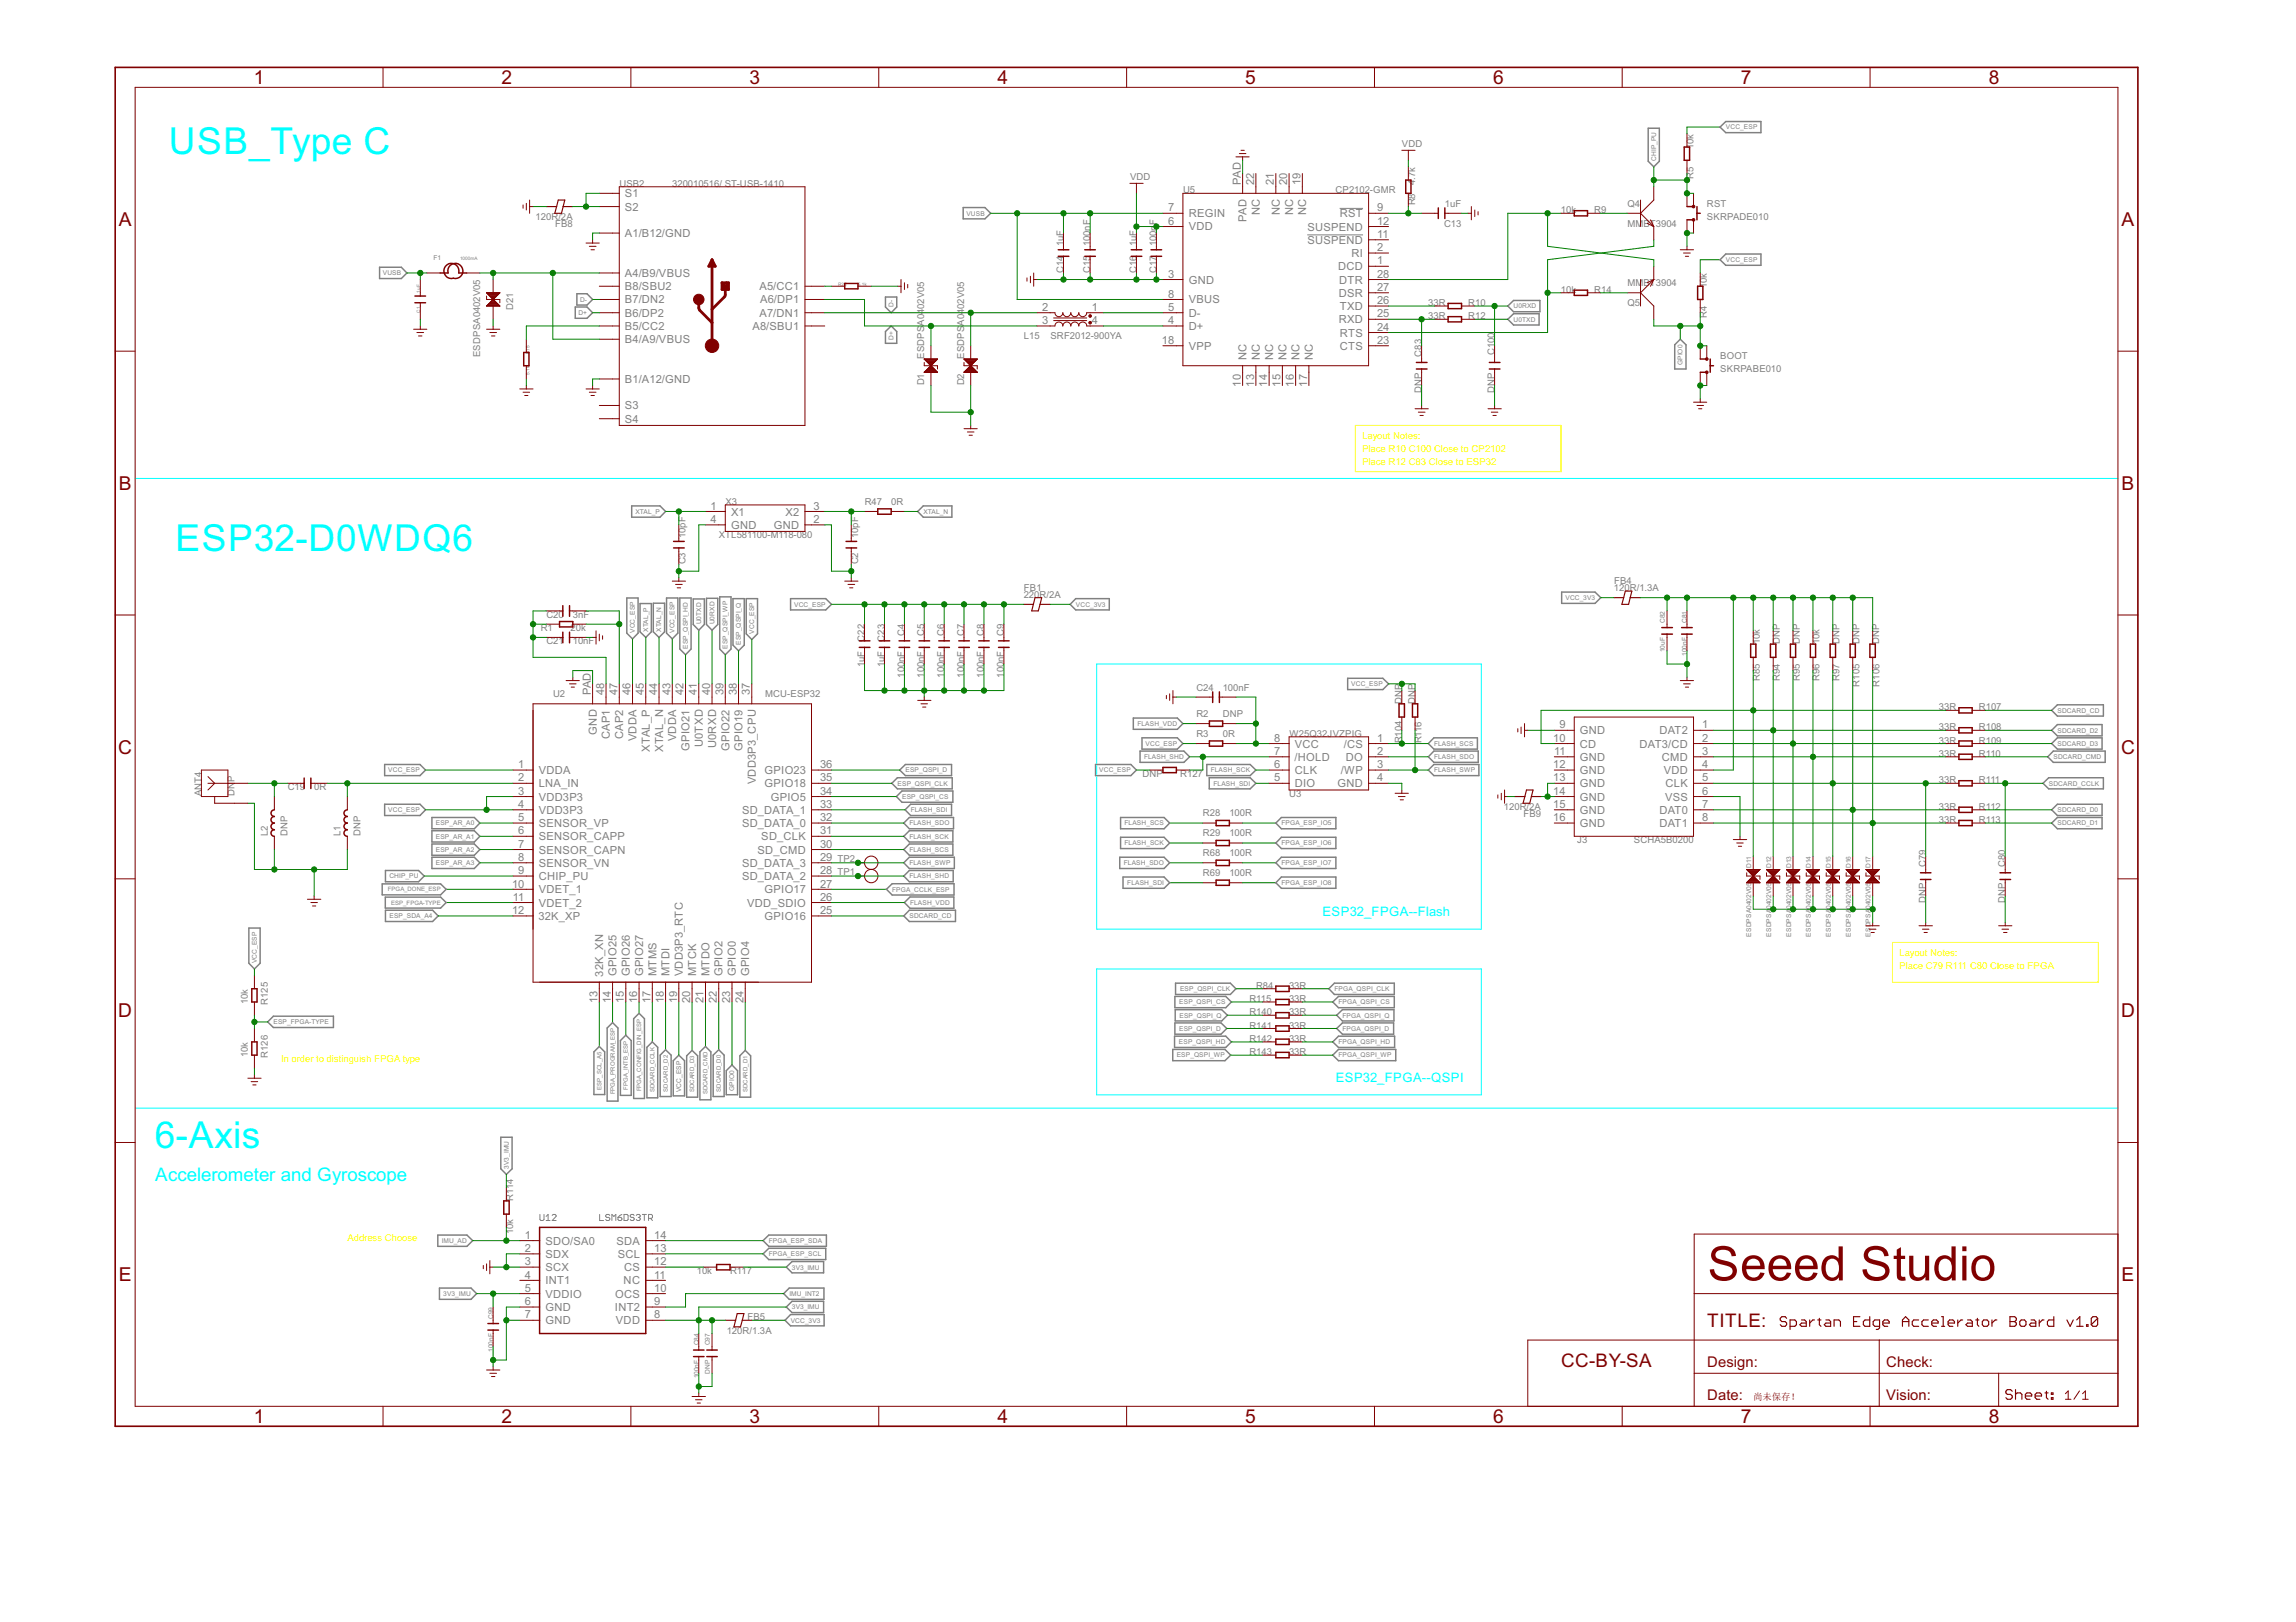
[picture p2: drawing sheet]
<svg xmlns="http://www.w3.org/2000/svg" width="297mm" height="210mm" viewBox="0 0 297 210" stroke-linecap="round" stroke-linejoin="round" font-family="sans-serif">
<defs><g id="words">
<text font-size="6.9" fill="#800000" x="220.9" y="165.7">Seeed Studio</text>
<g font-size="5.4" fill="#0ff">
<text x="21.8" y="19.9">USB_Type C</text>
<text x="22.7" y="71.3">ESP32-D0WDQ6</text>
<text x="20" y="148.5">6-Axis</text>
</g>
<g font-size="2.8" fill="#800000">
<text x="32.8" y="10.9">1</text>
<text x="64.9" y="10.9">2</text>
<text x="97" y="10.9">3</text>
<text x="129" y="10.9">4</text>
<text x="161.1" y="10.9">5</text>
<text x="193.2" y="10.9">6</text>
<text x="225.2" y="10.9">7</text>
<text x="257.3" y="10.9">8</text>
<text x="15.4" y="29.2">A</text>
<text x="274.5" y="29.2">A</text>
<text x="15.4" y="63.4">B</text>
<text x="274.5" y="63.4">B</text>
<text x="15.3" y="97.5">C</text>
<text x="274.4" y="97.5">C</text>
<text x="15.3" y="131.7">D</text>
<text x="274.4" y="131.7">D</text>
<text x="15.4" y="165.8">E</text>
<text x="274.5" y="165.8">E</text>
<text x="32.8" y="184.2">1</text>
<text x="64.9" y="184.2">2</text>
<text x="97" y="184.2">3</text>
<text x="129" y="184.2">4</text>
<text x="161.1" y="184.2">5</text>
<text x="193.2" y="184.2">6</text>
<text x="225.2" y="184.2">7</text>
<text x="257.3" y="184.2">8</text>
</g>
<text font-size="2.7" fill="#0ff" x="20.1" y="152.8">Accelerometer and Gyroscope</text>
<g font-size="2.7" fill="#800000">
<text x="220.9" y="171.7">TITLE:</text>
<text x="202" y="176.9">CC-BY-SA</text>
</g>
<g font-size="2.1" fill="#800000">
<text x="220.9" y="176.9">Design:</text>
<text x="244" y="176.9">Check:</text>
<text x="220.9" y="181.1">Date:</text>
<text x="244" y="181.1">Vision:</text>
</g>
<g font-size="1.9" fill="#0ff">
<text x="171.1" y="118.5">ESP32_FPGA--Flash</text>
<text x="172.8" y="140">ESP32_FPGA--QSPI</text>
</g>
<g font-size="1.6" fill="#808080">
<text x="160.5" y="23.9" transform="rotate(-90 160.5 23.9)">PAD</text>
<text x="162.2" y="23.9" transform="rotate(-90 162.2 23.9)">22</text>
<text x="164.8" y="23.9" transform="rotate(-90 164.8 23.9)">21</text>
<text x="166.5" y="23.9" transform="rotate(-90 166.5 23.9)">20</text>
<text x="168.2" y="23.9" transform="rotate(-90 168.2 23.9)">19</text>
<text x="80.9" y="25.5">S1</text>
<text x="80.9" y="27.3">S2</text>
<text x="151.1" y="29.1">6</text>
<text x="151.1" y="27.4">7</text>
<text x="153.8" y="29.8">VDD</text>
<text x="153.8" y="28.1">REGIN</text>
<text x="161.3" y="28.7" transform="rotate(-90 161.3 28.7)">PAD</text>
<text x="163" y="27.9" transform="rotate(-90 163 27.9)">NC</text>
<text x="165.6" y="27.9" transform="rotate(-90 165.6 27.9)">NC</text>
<text x="167.3" y="27.9" transform="rotate(-90 167.3 27.9)">NC</text>
<text x="169" y="27.9" transform="rotate(-90 169 27.9)">NC</text>
<text x="169.1" y="29.8">SUSPEND</text>
<text x="173.3" y="28.1">RST</text>
<text x="178.2" y="27.4">9</text>
<text x="178.2" y="29.1">12</text>
<text x="80.9" y="35.8">A4/B9/VBUS</text>
<text x="80.9" y="30.7">A1/B12/GND</text>
<text x="151.1" y="35.9">3</text>
<text x="169.1" y="31.6">SUSPEND</text>
<text x="173.1" y="35">DCD</text>
<text x="174.8" y="33.3">RI</text>
<text x="178.2" y="34.2">1</text>
<text x="178.2" y="32.5">2</text>
<text x="178.2" y="30.8">11</text>
<text x="178.2" y="35.9">28</text>
<text x="80.9" y="41">B6/DP2</text>
<text x="80.9" y="39.3">B7/DN2</text>
<text x="80.9" y="37.5">B8/SBU2</text>
<text x="98.3" y="37.6">A5/CC1</text>
<text x="98.3" y="41">A7/DN1</text>
<text x="98.4" y="39.3">A6/DP1</text>
<text x="134.8" y="40.2">2</text>
<text x="134.8" y="41.9">3</text>
<text x="141.3" y="40.2">1</text>
<text x="141.3" y="41.9">4</text>
<text x="151.1" y="41.9">4</text>
<text x="151.1" y="40.2">5</text>
<text x="151.1" y="38.5">8</text>
<text x="153.8" y="36.7">GND</text>
<text x="153.8" y="41">D-</text>
<text x="153.8" y="39.3">VBUS</text>
<text x="173.2" y="41.8">RXD</text>
<text x="173.2" y="38.4">DSR</text>
<text x="173.3" y="36.7">DTR</text>
<text x="173.3" y="40.1">TXD</text>
<text x="178.2" y="41.1">25</text>
<text x="178.2" y="39.4">26</text>
<text x="178.2" y="37.7">27</text>
<text x="80.9" y="44.4">B4/A9/VBUS</text>
<text x="80.9" y="42.7">B5/CC2</text>
<text x="97.4" y="42.7">A8/SBU1</text>
<text x="150.3" y="44.5">18</text>
<text x="153.8" y="42.7">D+</text>
<text x="153.8" y="45.3">VPP</text>
<text x="161.3" y="46.6" transform="rotate(-90 161.3 46.6)">NC</text>
<text x="163" y="46.6" transform="rotate(-90 163 46.6)">NC</text>
<text x="164.7" y="46.6" transform="rotate(-90 164.7 46.6)">NC</text>
<text x="166.4" y="46.6" transform="rotate(-90 166.4 46.6)">NC</text>
<text x="168.1" y="46.6" transform="rotate(-90 168.1 46.6)">NC</text>
<text x="169.9" y="46.6" transform="rotate(-90 169.9 46.6)">NC</text>
<text x="173.3" y="45.3">CTS</text>
<text x="173.4" y="43.6">RTS</text>
<text x="178.2" y="44.5">23</text>
<text x="178.2" y="42.8">24</text>
<text x="80.9" y="53">S3</text>
<text x="80.9" y="49.6">B1/A12/GND</text>
<text x="160.5" y="50" transform="rotate(-90 160.5 50)">10</text>
<text x="162.2" y="50" transform="rotate(-90 162.2 50)">13</text>
<text x="163.9" y="50" transform="rotate(-90 163.9 50)">14</text>
<text x="165.7" y="50" transform="rotate(-90 165.7 50)">15</text>
<text x="167.4" y="50" transform="rotate(-90 167.4 50)">16</text>
<text x="169.1" y="50" transform="rotate(-90 169.1 50)">17</text>
<text x="80.9" y="54.7">S4</text>
<text x="91.9" y="66">1</text>
<text x="105.2" y="66">3</text>
<text x="91.9" y="67.7">4</text>
<text x="94.6" y="66.7">X1</text>
<text x="94.6" y="68.4">GND</text>
<text x="100.1" y="68.4">GND</text>
<text x="101.6" y="66.7">X2</text>
<text x="105.2" y="67.7">2</text>
<text x="76.4" y="90" transform="rotate(-90 76.4 90)">PAD</text>
<text x="78.2" y="90" transform="rotate(-90 78.2 90)">48</text>
<text x="79.9" y="90" transform="rotate(-90 79.9 90)">47</text>
<text x="81.6" y="90" transform="rotate(-90 81.6 90)">46</text>
<text x="83.3" y="90" transform="rotate(-90 83.3 90)">45</text>
<text x="85" y="90" transform="rotate(-90 85 90)">44</text>
<text x="86.7" y="90" transform="rotate(-90 86.7 90)">43</text>
<text x="88.4" y="90" transform="rotate(-90 88.4 90)">42</text>
<text x="90.2" y="90" transform="rotate(-90 90.2 90)">41</text>
<text x="91.9" y="90" transform="rotate(-90 91.9 90)">40</text>
<text x="93.6" y="90" transform="rotate(-90 93.6 90)">39</text>
<text x="95.3" y="90" transform="rotate(-90 95.3 90)">38</text>
<text x="97" y="90" transform="rotate(-90 97 90)">37</text>
<text x="77.2" y="95.1" transform="rotate(-90 77.2 95.1)">GND</text>
<text x="78.9" y="95.6" transform="rotate(-90 78.9 95.6)">CAP1</text>
<text x="80.6" y="95.6" transform="rotate(-90 80.6 95.6)">CAP2</text>
<text x="82.3" y="95.9" transform="rotate(-90 82.3 95.9)">VDDA</text>
<text x="87.5" y="95.9" transform="rotate(-90 87.5 95.9)">VDDA</text>
<text x="164.9" y="96">8</text>
<text x="178.2" y="96">1</text>
<text x="201" y="96">10</text>
<text x="201.8" y="94.3">9</text>
<text x="204.4" y="95">GND</text>
<text x="214.7" y="95">DAT2</text>
<text x="220.2" y="94.3">1</text>
<text x="220.2" y="96">2</text>
<text x="67.1" y="99.4">1</text>
<text x="67.1" y="101.1">2</text>
<text x="69.7" y="100.2">VDDA</text>
<text x="69.7" y="101.9">LNA_IN</text>
<text x="84.1" y="97.3" transform="rotate(-90 84.1 97.3)">XTAL_P</text>
<text x="85.8" y="97.3" transform="rotate(-90 85.8 97.3)">XTAL_N</text>
<text x="89.2" y="97.1" transform="rotate(-90 89.2 97.1)">GPIO21</text>
<text x="90.9" y="96.7" transform="rotate(-90 90.9 96.7)">U0TXD</text>
<text x="92.6" y="96.8" transform="rotate(-90 92.6 96.8)">U0RXD</text>
<text x="94.4" y="97.1" transform="rotate(-90 94.4 97.1)">GPIO22</text>
<text x="96.1" y="97.1" transform="rotate(-90 96.1 97.1)">GPIO19</text>
<text x="97.8" y="101.5" transform="rotate(-90 97.8 101.5)">VDD3P3_CPU</text>
<text x="98.9" y="101.9">GPIO18</text>
<text x="98.9" y="100.2">GPIO23</text>
<text x="106.1" y="101.1">35</text>
<text x="106.1" y="99.4">36</text>
<text x="164.9" y="101.1">5</text>
<text x="164.9" y="99.4">6</text>
<text x="164.9" y="97.7">7</text>
<text x="167.5" y="98.5">/HOLD</text>
<text x="167.5" y="101.9">DIO</text>
<text x="167.5" y="100.2">CLK</text>
<text x="167.5" y="96.7">VCC</text>
<text x="173" y="101.9">GND</text>
<text x="173.5" y="100.2">/WP</text>
<text x="173.9" y="96.7">/CS</text>
<text x="174.1" y="98.5">DO</text>
<text x="178.2" y="97.7">2</text>
<text x="178.2" y="99.4">3</text>
<text x="178.2" y="101.1">4</text>
<text x="201" y="99.4">12</text>
<text x="201" y="101.1">13</text>
<text x="201.1" y="97.7">11</text>
<text x="204.4" y="96.7">CD</text>
<text x="204.4" y="98.5">GND</text>
<text x="204.4" y="100.2">GND</text>
<text x="204.4" y="101.9">GND</text>
<text x="212.1" y="96.7">DAT3/CD</text>
<text x="215" y="98.5">CMD</text>
<text x="215.3" y="100.2">VDD</text>
<text x="215.5" y="101.9">CLK</text>
<text x="220.2" y="97.7">3</text>
<text x="220.2" y="99.4">4</text>
<text x="220.2" y="101.1">5</text>
<text x="67.1" y="102.8">3</text>
<text x="67.1" y="104.6">4</text>
<text x="67.1" y="106.3">5</text>
<text x="67.1" y="108">6</text>
<text x="69.7" y="103.6">VDD3P3</text>
<text x="69.7" y="105.3">VDD3P3</text>
<text x="69.7" y="107">SENSOR_VP</text>
<text x="96" y="107">SD_DATA_0</text>
<text x="96" y="105.3">SD_DATA_1</text>
<text x="99.7" y="103.6">GPIO5</text>
<text x="106.1" y="108">31</text>
<text x="106.1" y="106.3">32</text>
<text x="106.1" y="104.6">33</text>
<text x="106.1" y="102.8">34</text>
<text x="201" y="102.8">14</text>
<text x="201" y="104.6">15</text>
<text x="201" y="106.3">16</text>
<text x="204.4" y="103.6">GND</text>
<text x="204.4" y="105.3">GND</text>
<text x="204.4" y="107">GND</text>
<text x="214.7" y="105.3">DAT0</text>
<text x="214.7" y="107">DAT1</text>
<text x="215.4" y="103.6">VSS</text>
<text x="220.2" y="102.8">6</text>
<text x="220.2" y="104.6">7</text>
<text x="220.2" y="106.3">8</text>
<text x="67.1" y="109.7">7</text>
<text x="67.1" y="111.4">8</text>
<text x="67.1" y="113.1">9</text>
<text x="69.7" y="108.7">SENSOR_CAPP</text>
<text x="69.7" y="110.5">SENSOR_CAPN</text>
<text x="69.7" y="112.2">SENSOR_VN</text>
<text x="69.7" y="113.9">CHIP_PU</text>
<text x="96" y="113.9">SD_DATA_2</text>
<text x="96" y="112.2">SD_DATA_3</text>
<text x="98" y="110.5">SD_CMD</text>
<text x="98.5" y="108.8">SD_CLK</text>
<text x="106.1" y="113.1">28</text>
<text x="106.1" y="111.4">29</text>
<text x="106.1" y="109.7">30</text>
<text x="66.2" y="114.9">10</text>
<text x="66.2" y="118.3">12</text>
<text x="66.4" y="116.6">11</text>
<text x="69.7" y="119">32K_XP</text>
<text x="69.7" y="115.6">VDET_1</text>
<text x="69.7" y="117.3">VDET_2</text>
<text x="96.7" y="117.3">VDD_SDIO</text>
<text x="98.9" y="119">GPIO16</text>
<text x="98.9" y="115.6">GPIO17</text>
<text x="106.1" y="118.3">25</text>
<text x="106.1" y="116.6">26</text>
<text x="106.1" y="114.9">27</text>
<text x="77.3" y="129.8" transform="rotate(-90 77.3 129.8)">13</text>
<text x="78" y="126.4" transform="rotate(-90 78 126.4)">32K_XN</text>
<text x="79" y="129.8" transform="rotate(-90 79 129.8)">14</text>
<text x="79.8" y="126.4" transform="rotate(-90 79.8 126.4)">GPIO25</text>
<text x="80.7" y="129.8" transform="rotate(-90 80.7 129.8)">15</text>
<text x="81.5" y="126.4" transform="rotate(-90 81.5 126.4)">GPIO26</text>
<text x="82.4" y="129.8" transform="rotate(-90 82.4 129.8)">16</text>
<text x="83.2" y="126.4" transform="rotate(-90 83.2 126.4)">GPIO27</text>
<text x="84.2" y="129.8" transform="rotate(-90 84.2 129.8)">17</text>
<text x="84.9" y="126.4" transform="rotate(-90 84.9 126.4)">MTMS</text>
<text x="85.9" y="129.8" transform="rotate(-90 85.9 129.8)">18</text>
<text x="86.6" y="126.4" transform="rotate(-90 86.6 126.4)">MTDI</text>
<text x="87.6" y="129.8" transform="rotate(-90 87.6 129.8)">19</text>
<text x="88.3" y="126.4" transform="rotate(-90 88.3 126.4)">VDD3P3_RTC</text>
<text x="89.3" y="129.8" transform="rotate(-90 89.3 129.8)">20</text>
<text x="90.1" y="126.4" transform="rotate(-90 90.1 126.4)">MTCK</text>
<text x="91" y="129.8" transform="rotate(-90 91 129.8)">21</text>
<text x="91.8" y="126.4" transform="rotate(-90 91.8 126.4)">MTDO</text>
<text x="92.7" y="129.8" transform="rotate(-90 92.7 129.8)">22</text>
<text x="93.5" y="126.4" transform="rotate(-90 93.5 126.4)">GPIO2</text>
<text x="94.5" y="129.8" transform="rotate(-90 94.5 129.8)">23</text>
<text x="95.2" y="126.4" transform="rotate(-90 95.2 126.4)">GPIO0</text>
<text x="96.2" y="129.8" transform="rotate(-90 96.2 129.8)">24</text>
<text x="96.9" y="126.4" transform="rotate(-90 96.9 126.4)">GPIO4</text>
<text x="67.9" y="160.3">1</text>
<text x="70.6" y="161.1">SDO/SA0</text>
<text x="79.8" y="161.1">SDA</text>
<text x="84.6" y="160.3">14</text>
<text x="67.9" y="165.5">4</text>
<text x="67.9" y="163.7">3</text>
<text x="67.9" y="162">2</text>
<text x="67.9" y="167.2">5</text>
<text x="70.6" y="166.2">INT1</text>
<text x="70.6" y="164.5">SCX</text>
<text x="70.6" y="162.8">SDX</text>
<text x="70.6" y="167.9">VDDIO</text>
<text x="79.6" y="167.9">OCS</text>
<text x="79.9" y="162.8">SCL</text>
<text x="80.7" y="166.2">NC</text>
<text x="80.8" y="164.5">CS</text>
<text x="84.6" y="163.7">12</text>
<text x="84.6" y="165.5">11</text>
<text x="84.6" y="167.2">10</text>
<text x="84.6" y="162">13</text>
<text x="67.9" y="168.9">6</text>
<text x="67.9" y="170.6">7</text>
<text x="70.6" y="169.6">GND</text>
<text x="70.6" y="171.4">GND</text>
<text x="79.6" y="169.7">INT2</text>
<text x="79.7" y="171.4">VDD</text>
<text x="84.6" y="168.9">9</text>
<text x="84.6" y="170.6">8</text>
</g>
<g font-size="1.4" fill="#808080">
<text x="146.2" y="23.3">VDD</text>
<text x="181.4" y="19">VDD</text>
<text x="183.1" y="23.9" transform="rotate(-90 183.1 23.9)">4.7k</text>
<text x="219.1" y="23.2" transform="rotate(-90 219.1 23.2)">R5</text>
<text x="219.1" y="19.3" transform="rotate(-90 219.1 19.3)">10k</text>
<text x="69.3" y="28.5">120R/2A</text>
<text x="71.8" y="29.3">FB8</text>
<text x="80.1" y="24.2">USB2</text>
<text x="87" y="24.2">320010516/ ST-USB-1410</text>
<text x="149.6" y="29.2" transform="rotate(-90 149.6 29.2)">F</text>
<text x="153.1" y="25">U5</text>
<text x="172.8" y="25">CP2102</text>
<text x="177.2" y="25">-GMR</text>
<text x="183.1" y="26.6" transform="rotate(-90 183.1 26.6)">R8</text>
<text x="186.8" y="29.3">C13</text>
<text x="186.9" y="26.8">1uF</text>
<text x="201.9" y="27.6">10k</text>
<text x="206.3" y="27.6">R9</text>
<text x="210.5" y="29.3">MMBT3904</text>
<text x="210.5" y="26.7">Q4</text>
<text x="220.8" y="28.5">SKRPADE010</text>
<text x="220.8" y="26.7">RST</text>
<text x="137.6" y="35.3" transform="rotate(-90 137.6 35.3)">C14</text>
<text x="137.6" y="31.9" transform="rotate(-90 137.6 31.9)">1uF</text>
<text x="141" y="35.3" transform="rotate(-90 141 35.3)">C15</text>
<text x="141" y="31.9" transform="rotate(-90 141 31.9)">100nF</text>
<text x="147" y="35.3" transform="rotate(-90 147 35.3)">C16</text>
<text x="147" y="31.9" transform="rotate(-90 147 31.9)">1uF</text>
<text x="149.6" y="35.3" transform="rotate(-90 149.6 35.3)">C17</text>
<text x="149.6" y="31.9" transform="rotate(-90 149.6 31.9)">100n</text>
<text x="66.4" y="40.1" transform="rotate(-90 66.4 40.1)">D21</text>
<text x="184.8" y="39.6">33R</text>
<text x="184.8" y="41.3">33R</text>
<text x="190" y="39.6">R10</text>
<text x="190" y="41.3">R12</text>
<text x="201.9" y="37.9">10k</text>
<text x="206.3" y="37.9">R14</text>
<text x="210.5" y="37">MMBT3904</text>
<text x="210.5" y="39.6">Q5</text>
<text x="220.8" y="41.2" transform="rotate(-90 220.8 41.2)">R4</text>
<text x="220.8" y="37.3" transform="rotate(-90 220.8 37.3)">10k</text>
<text x="62.1" y="46.2" transform="rotate(-90 62.1 46.2)">ESDPSA0402V05</text>
<text x="119.6" y="46.4" transform="rotate(-90 119.6 46.4)">ESDPS</text>
<text x="119.6" y="42.2" transform="rotate(-90 119.6 42.2)">A0402V05</text>
<text x="124.7" y="46.4" transform="rotate(-90 124.7 46.4)">ESDPS</text>
<text x="124.7" y="42.2" transform="rotate(-90 124.7 42.2)">A0402V05</text>
<text x="132.5" y="43.9">L15</text>
<text x="135.9" y="43.9">SRF2012-900YA</text>
<text x="183.9" y="46.1" transform="rotate(-90 183.9 46.1)">C83</text>
<text x="193.4" y="46" transform="rotate(-90 193.4 46)">C100</text>
<text x="222.6" y="46.5">BOOT</text>
<text x="119.6" y="49.9" transform="rotate(-90 119.6 49.9)">D1</text>
<text x="124.7" y="49.9" transform="rotate(-90 124.7 49.9)">D2</text>
<text x="183.9" y="50.8" transform="rotate(-90 183.9 50.8)">DNP</text>
<text x="193.4" y="50.8" transform="rotate(-90 193.4 50.8)">DNP</text>
<text x="222.6" y="48.2">SKRPABE010</text>
<text x="93.9" y="65.3">X3</text>
<text x="111.9" y="65.3">R47</text>
<text x="115.3" y="65.3">0R</text>
<text x="88.7" y="69.6" transform="rotate(-90 88.7 69.6)">10pF</text>
<text x="93" y="69.6">XTL581100-M118-080</text>
<text x="111" y="69.6" transform="rotate(-90 111 69.6)">10pF</text>
<text x="88.7" y="73" transform="rotate(-90 88.7 73)">C3</text>
<text x="111" y="73" transform="rotate(-90 111 73)">C2</text>
<text x="132.4" y="77.3">220R/2A</text>
<text x="132.5" y="76.5">FB1</text>
<text x="208.8" y="76.5">120R/1.3A</text>
<text x="208.8" y="75.6">FB4</text>
<text x="70" y="81.6">R1</text>
<text x="70.7" y="79.9">C20</text>
<text x="70.7" y="83.4">C21</text>
<text x="73.8" y="81.6">20k</text>
<text x="74.1" y="79.9">3nF</text>
<text x="74.1" y="83.4">10nF</text>
<text x="111.9" y="83" transform="rotate(-90 111.9 83)">C22</text>
<text x="114.4" y="83" transform="rotate(-90 114.4 83)">C23</text>
<text x="117" y="82.3" transform="rotate(-90 117 82.3)">C4</text>
<text x="119.6" y="82.3" transform="rotate(-90 119.6 82.3)">C5</text>
<text x="122.1" y="82.3" transform="rotate(-90 122.1 82.3)">C6</text>
<text x="124.7" y="82.3" transform="rotate(-90 124.7 82.3)">C7</text>
<text x="127.3" y="82.3" transform="rotate(-90 127.3 82.3)">C8</text>
<text x="129.9" y="82.3" transform="rotate(-90 129.9 82.3)">C9</text>
<text x="227.7" y="83.4" transform="rotate(-90 227.7 83.4)">10k</text>
<text x="230.3" y="83.3" transform="rotate(-90 230.3 83.3)">DNP</text>
<text x="232.8" y="83.3" transform="rotate(-90 232.8 83.3)">DNP</text>
<text x="235.4" y="83.4" transform="rotate(-90 235.4 83.4)">10k</text>
<text x="238" y="83.3" transform="rotate(-90 238 83.3)">DNP</text>
<text x="240.6" y="83.3" transform="rotate(-90 240.6 83.3)">DNP</text>
<text x="243.1" y="83.3" transform="rotate(-90 243.1 83.3)">DNP</text>
<text x="111.9" y="86.3" transform="rotate(-90 111.9 86.3)">1uF</text>
<text x="114.4" y="86.3" transform="rotate(-90 114.4 86.3)">1uF</text>
<text x="117" y="87.7" transform="rotate(-90 117 87.7)">100nF</text>
<text x="119.6" y="87.7" transform="rotate(-90 119.6 87.7)">100nF</text>
<text x="122.1" y="87.7" transform="rotate(-90 122.1 87.7)">100nF</text>
<text x="124.7" y="87.7" transform="rotate(-90 124.7 87.7)">100nF</text>
<text x="127.3" y="87.7" transform="rotate(-90 127.3 87.7)">100nF</text>
<text x="129.9" y="87.7" transform="rotate(-90 129.9 87.7)">100nF</text>
<text x="154.8" y="89.4">C24</text>
<text x="158.2" y="89.4">100nF</text>
<text x="227.7" y="88.2" transform="rotate(-90 227.7 88.2)">R85</text>
<text x="230.3" y="88.2" transform="rotate(-90 230.3 88.2)">R94</text>
<text x="232.8" y="88.2" transform="rotate(-90 232.8 88.2)">R95</text>
<text x="235.4" y="88.2" transform="rotate(-90 235.4 88.2)">R96</text>
<text x="238" y="88.2" transform="rotate(-90 238 88.2)">R97</text>
<text x="240.6" y="88.8" transform="rotate(-90 240.6 88.8)">R105</text>
<text x="243.1" y="88.8" transform="rotate(-90 243.1 88.8)">R106</text>
<text x="71.5" y="90.2">U2</text>
<text x="99" y="90.2">MCU-ESP32</text>
<text x="154.8" y="92.8">R2</text>
<text x="154.8" y="95.4">R3</text>
<text x="158.2" y="95.4">0R</text>
<text x="158.2" y="92.8">DNP</text>
<text x="166.8" y="95.4">W25Q32JVZPIG</text>
<text x="181.3" y="91.1" transform="rotate(-90 181.3 91.1)">DNP</text>
<text x="183.1" y="91.1" transform="rotate(-90 183.1 91.1)">DNP</text>
<text x="250.8" y="91.9">33R</text>
<text x="250.8" y="94.5">33R</text>
<text x="256" y="91.9">R107</text>
<text x="256" y="94.5">R108</text>
<text x="147.8" y="100.5">DNP</text>
<text x="152.7" y="100.5">R127</text>
<text x="181.3" y="96.2" transform="rotate(-90 181.3 96.2)">R104</text>
<text x="183.9" y="96.2" transform="rotate(-90 183.9 96.2)">R116</text>
<text x="250.8" y="96.2">33R</text>
<text x="250.8" y="97.9">33R</text>
<text x="250.8" y="101.4">33R</text>
<text x="256" y="96.2">R109</text>
<text x="256" y="97.9">R110</text>
<text x="256" y="101.4">R111</text>
<text x="26.1" y="103.1" transform="rotate(-90 26.1 103.1)">ANT4</text>
<text x="30.3" y="103.1" transform="rotate(-90 30.3 103.1)">DNP</text>
<text x="37.2" y="102.2">C19</text>
<text x="40.6" y="102.2">0R</text>
<text x="155.6" y="105.7">R28</text>
<text x="159" y="105.7">100R</text>
<text x="166.8" y="103.1">U3</text>
<text x="194.6" y="104.8">120R/2A</text>
<text x="197.1" y="105.7">FB9</text>
<text x="250.8" y="104.8">33R</text>
<text x="250.8" y="106.5">33R</text>
<text x="256" y="104.8">R112</text>
<text x="256" y="106.5">R113</text>
<text x="34.6" y="108.2" transform="rotate(-90 34.6 108.2)">L2</text>
<text x="37.2" y="108.2" transform="rotate(-90 37.2 108.2)">DNP</text>
<text x="44.1" y="108.2" transform="rotate(-90 44.1 108.2)">L1</text>
<text x="46.6" y="108.2" transform="rotate(-90 46.6 108.2)">DNP</text>
<text x="108.4" y="113.3">TP1</text>
<text x="108.4" y="111.6">TP2</text>
<text x="155.6" y="108.2">R29</text>
<text x="155.6" y="110.8">R68</text>
<text x="155.6" y="113.4">R69</text>
<text x="159" y="108.2">100R</text>
<text x="159" y="110.8">100R</text>
<text x="159" y="113.4">100R</text>
<text x="204.1" y="109.1">J3</text>
<text x="211.4" y="109.1">SCHA5B0200</text>
<text x="249.1" y="112.2" transform="rotate(-90 249.1 112.2)">C79</text>
<text x="259.4" y="112.2" transform="rotate(-90 259.4 112.2)">C80</text>
<text x="249.1" y="116.9" transform="rotate(-90 249.1 116.9)">DNP</text>
<text x="259.4" y="116.9" transform="rotate(-90 259.4 116.9)">DNP</text>
<text x="32.1" y="129.9" transform="rotate(-90 32.1 129.9)">10k</text>
<text x="34.6" y="130" transform="rotate(-90 34.6 130)">R125</text>
<text x="161.6" y="129.7">R115</text>
<text x="161.6" y="131.4">R140</text>
<text x="162.5" y="128">R84</text>
<text x="166.8" y="128">33R</text>
<text x="166.8" y="129.7">33R</text>
<text x="166.8" y="131.4">33R</text>
<text x="32.1" y="136.8" transform="rotate(-90 32.1 136.8)">10k</text>
<text x="34.6" y="136.9" transform="rotate(-90 34.6 136.9)">R126</text>
<text x="161.6" y="133.1">R141</text>
<text x="161.6" y="134.8">R142</text>
<text x="161.6" y="136.5">R143</text>
<text x="166.8" y="133.1">33R</text>
<text x="166.8" y="134.8">33R</text>
<text x="166.8" y="136.5">33R</text>
<text x="66.4" y="155.4" transform="rotate(-90 66.4 155.4)">R114</text>
<text x="66.4" y="159.7" transform="rotate(-90 66.4 159.7)">10k</text>
<text x="90.1" y="164.8">10k</text>
<text x="94.5" y="164.8">R117</text>
<text x="94" y="172.6">120R/1.3A</text>
<text x="96.7" y="170.9">FB5</text>
</g>
<g font-size="1.4" fill="#ff0">
<text x="176.2" y="56.8">Layout Notes:</text>
<text x="176.2" y="58.5">Place R10 C100 Close to CP2102</text>
<text x="176.2" y="60.2">Place R12 C83 Close to ESP32</text>
<text x="245.7" y="123.7">Layout Notes:</text>
<text x="245.7" y="125.4">Place C79 R111 C80 Close to FPGA</text>
<text x="36.4" y="137.4">In order to distinguish FPGA type</text>
<text x="45" y="160.6">Address Choose</text>
</g>
<text font-size="1.2" fill="#800000" x="226.8" y="181.1">尚未保存！</text>
<g font-size="1" fill="#808080">
<text x="223.3" y="16.7">VCC_ESP</text>
<text x="214.3" y="20.8" transform="rotate(-90 214.3 20.8)">CHIP_PU</text>
<text x="125" y="27.9">VUSB</text>
<text x="49.5" y="35.6">VUSB</text>
<text x="56.1" y="33.6">F1</text>
<text x="223.3" y="33.9">VCC_ESP</text>
<text x="74.8" y="40.8">D+</text>
<text x="75.1" y="39">D-</text>
<text x="115.6" y="39.7" transform="rotate(-90 115.6 39.7)">D-</text>
<text x="195.8" y="39.9">U0RXD</text>
<text x="195.8" y="41.6">U0TXD</text>
<text x="115.6" y="44" transform="rotate(-90 115.6 44)">D+</text>
<text x="217.7" y="47.3" transform="rotate(-90 217.7 47.3)">GPIO0</text>
<text x="82.2" y="66.5">XTAL_P</text>
<text x="119.5" y="66.5">XTAL_N</text>
<text x="202.5" y="77.6">VCC_3V3</text>
<text x="82.1" y="81.9" transform="rotate(-90 82.1 81.9)">VCC_ESP</text>
<text x="83.8" y="81.8" transform="rotate(-90 83.8 81.8)">XTAL_P</text>
<text x="85.6" y="81.8" transform="rotate(-90 85.6 81.8)">XTAL_N</text>
<text x="87.3" y="81.9" transform="rotate(-90 87.3 81.9)">VCC_ESP</text>
<text x="89" y="84" transform="rotate(-90 89 84)">ESP_QSPI_HD</text>
<text x="90.7" y="80.8" transform="rotate(-90 90.7 80.8)">U0TXD</text>
<text x="92.4" y="80.8" transform="rotate(-90 92.4 80.8)">U0RXD</text>
<text x="94.1" y="84" transform="rotate(-90 94.1 84)">ESP_QSPI_WP</text>
<text x="95.9" y="83.5" transform="rotate(-90 95.9 83.5)">ESP_QSPI_Q</text>
<text x="97.6" y="82" transform="rotate(-90 97.6 82)">VCC_ESP</text>
<text x="102.7" y="78.5">VCC_ESP</text>
<text x="139.2" y="78.5">VCC_3V3</text>
<text x="215.4" y="80.6" transform="rotate(-90 215.4 80.6)">C82</text>
<text x="218.2" y="80.6" transform="rotate(-90 218.2 80.6)">C81</text>
<text x="174.8" y="88.8">VCC_ESP</text>
<text x="215.4" y="84.4" transform="rotate(-90 215.4 84.4)">10uF</text>
<text x="218.2" y="84.9" transform="rotate(-90 218.2 84.9)">100nF</text>
<text x="147.2" y="93.9">FLASH_VDD</text>
<text x="266.2" y="94.8">SDCARD_D2</text>
<text x="266.2" y="92.2">SDCARD_CD</text>
<text x="50.2" y="99.9">VCC_ESP</text>
<text x="116.1" y="101.7">ESP_QSPI_CLK</text>
<text x="117.1" y="100">ESP_QSPI_D</text>
<text x="142.2" y="99.9">VCC_ESP</text>
<text x="148" y="98.2">FLASH_SHD</text>
<text x="148.2" y="96.5">VCC_ESP</text>
<text x="156.6" y="99.9">FLASH_SCK</text>
<text x="157" y="101.7">FLASH_SDI</text>
<text x="185.5" y="98.2">FLASH_SDO</text>
<text x="185.5" y="100">FLASH_SWP</text>
<text x="185.5" y="96.5">FLASH_SCS</text>
<text x="265.1" y="101.7">SDCARD_CCLK</text>
<text x="265.7" y="98.2">SDCARD_CMD</text>
<text x="266.2" y="96.5">SDCARD_D3</text>
<text x="50.2" y="105.1">VCC_ESP</text>
<text x="56.4" y="106.8">ESP_AR_A0</text>
<text x="116.7" y="103.4">ESP_QSPI_CS</text>
<text x="117.7" y="106.8">FLASH_SDO</text>
<text x="117.8" y="105.1">FLASH_SDI</text>
<text x="145.5" y="106.8">FLASH_SCS</text>
<text x="165.8" y="106.8">FPGA_ESP_IO5</text>
<text x="266.2" y="105.1">SDCARD_D0</text>
<text x="266.2" y="106.8">SDCARD_D1</text>
<text x="50.4" y="113.7">CHIP_PU</text>
<text x="56.4" y="112">ESP_AR_A3</text>
<text x="56.4" y="110.2">ESP_AR_A2</text>
<text x="56.4" y="108.5">ESP_AR_A1</text>
<text x="117.7" y="108.5">FLASH_SCK</text>
<text x="117.7" y="113.7">FLASH_SHD</text>
<text x="117.7" y="112">FLASH_SWP</text>
<text x="117.7" y="110.2">FLASH_SCS</text>
<text x="145.4" y="112">FLASH_SDO</text>
<text x="145.5" y="109.4">FLASH_SCK</text>
<text x="165.8" y="112">FPGA_ESP_IO7</text>
<text x="165.8" y="109.4">FPGA_ESP_IO6</text>
<text x="226.6" y="112.3" transform="rotate(-90 226.6 112.3)">D11</text>
<text x="229.1" y="112.4" transform="rotate(-90 229.1 112.4)">D12</text>
<text x="231.7" y="112.4" transform="rotate(-90 231.7 112.4)">D13</text>
<text x="234.3" y="112.4" transform="rotate(-90 234.3 112.4)">D14</text>
<text x="236.9" y="112.4" transform="rotate(-90 236.9 112.4)">D15</text>
<text x="239.4" y="112.4" transform="rotate(-90 239.4 112.4)">D16</text>
<text x="242" y="112.4" transform="rotate(-90 242 112.4)">D17</text>
<text x="50.4" y="118.8">ESP_SDA_A4</text>
<text x="115.4" y="115.4">FPGA_CCLK_ESP</text>
<text x="117.7" y="118.8">SDCARD_CD</text>
<text x="117.7" y="117.1">FLASH_VDD</text>
<text x="145.8" y="114.5">FLASH_SDI</text>
<text x="165.8" y="114.5">FPGA_ESP_IO8</text>
<text x="229.1" y="117.6" transform="rotate(-90 229.1 117.6)">0402V05</text>
<text x="231.7" y="117.6" transform="rotate(-90 231.7 117.6)">0402V05</text>
<text x="234.3" y="117.6" transform="rotate(-90 234.3 117.6)">0402V05</text>
<text x="236.9" y="117.6" transform="rotate(-90 236.9 117.6)">0402V05</text>
<text x="239.4" y="117.6" transform="rotate(-90 239.4 117.6)">0402V05</text>
<text x="242" y="117.6" transform="rotate(-90 242 117.6)">0402V05</text>
<text x="33.2" y="124.6" transform="rotate(-90 33.2 124.6)">VCC_ESP</text>
<text x="226.6" y="121.2" transform="rotate(-90 226.6 121.2)">ESDPSA0402V05</text>
<text x="229.1" y="121.2" transform="rotate(-90 229.1 121.2)">ESDPSA</text>
<text x="231.7" y="121.2" transform="rotate(-90 231.7 121.2)">ESDPSA</text>
<text x="234.3" y="121.2" transform="rotate(-90 234.3 121.2)">ESDPSA</text>
<text x="236.9" y="121.2" transform="rotate(-90 236.9 121.2)">ESDPSA</text>
<text x="239.4" y="121.2" transform="rotate(-90 239.4 121.2)">ESDPSA</text>
<text x="242" y="121.2" transform="rotate(-90 242 121.2)">ESDPSA</text>
<text x="152.6" y="130">ESP_QSPI_CS</text>
<text x="152.6" y="131.7">ESP_QSPI_Q</text>
<text x="152.7" y="128.3">ESP_QSPI_CLK</text>
<text x="172.7" y="128.3">FPGA_QSPI_CLK</text>
<text x="173.2" y="130">FPGA_QSPI_CS</text>
<text x="173.7" y="131.7">FPGA_QSPI_Q</text>
<text x="35.4" y="132.5">ESP_FPGA-TYPE</text>
<text x="152.2" y="136.8">ESP_QSPI_WP</text>
<text x="152.5" y="135.1">ESP_QSPI_HD</text>
<text x="152.5" y="133.4">ESP_QSPI_D</text>
<text x="173.2" y="136.8">FPGA_QSPI_WP</text>
<text x="173.2" y="135.1">FPGA_QSPI_HD</text>
<text x="173.7" y="133.4">FPGA_QSPI_D</text>
<text x="88.1" y="141.4" transform="rotate(-90 88.1 141.4)">VCC_ESP</text>
<text x="95" y="141.2" transform="rotate(-90 95 141.2)">GPIO0</text>
<text x="65.8" y="151.2" transform="rotate(-90 65.8 151.2)">3V3_IMU</text>
<text x="57.2" y="160.8">IMU_AD</text>
<text x="99.5" y="160.9">FPGA_ESP_SDA</text>
<text x="57.4" y="167.7">3V3_IMU</text>
<text x="99.5" y="162.6">FPGA_ESP_SCL</text>
<text x="102.1" y="167.7">IMU_INT2</text>
<text x="102.5" y="164.3">3V3_IMU</text>
<text x="63.8" y="170.7" transform="rotate(-90 63.8 170.7)">C99</text>
<text x="102.3" y="171.1">VCC_3V3</text>
<text x="102.5" y="169.4">3V3_IMU</text>
<text x="63.8" y="174.9" transform="rotate(-90 63.8 174.9)">100nF</text>
<text x="90.4" y="178.4" transform="rotate(-90 90.4 178.4)">100nF</text>
<text x="90.4" y="174.1" transform="rotate(-90 90.4 174.1)">C84</text>
<text x="91.9" y="177.8" transform="rotate(-90 91.9 177.8)">DNP</text>
<text x="91.9" y="174.1" transform="rotate(-90 91.9 174.1)">C97</text>
</g>
<g font-size=".9" fill="#808080">
<text x="50.2" y="115.4">FPGA_DONE_ESP</text>
<text x="50.6" y="117.1">ESP_FPGA-TYPE</text>
<text x="77.8" y="141" transform="rotate(-90 77.8 141)">ESP_SCL_A5</text>
<text x="79.5" y="141.6" transform="rotate(-90 79.5 141.6)">FPGA_PROGRAM_ESP</text>
<text x="81.2" y="141" transform="rotate(-90 81.2 141)">FPGA_INTB_ESP</text>
<text x="83" y="141.2" transform="rotate(-90 83 141.2)">FPGA_CONFIG_DIN_ESP</text>
<text x="84.7" y="141.4" transform="rotate(-90 84.7 141.4)">SDCARD_CCLK</text>
<text x="86.4" y="141.3" transform="rotate(-90 86.4 141.3)">SDCARD_D2</text>
<text x="89.8" y="141.4" transform="rotate(-90 89.8 141.4)">SDCARD_D3</text>
<text x="91.5" y="141.6" transform="rotate(-90 91.5 141.6)">SDCARD_CMD</text>
<text x="93.3" y="141.3" transform="rotate(-90 93.3 141.3)">SDCARD_D0</text>
<text x="96.7" y="141.4" transform="rotate(-90 96.7 141.4)">SDCARD_D1</text>
</g>
<g font-size=".7" fill="#808080">
<text x="59.5" y="33.6">1000mA</text>
<text x="54.4" y="40.5" transform="rotate(-90 54.4 40.5)">C1</text>
<text x="54.4" y="37.9" transform="rotate(-90 54.4 37.9)">1uF</text>
<text x="108.4" y="37">R22</text>
<text x="111" y="37">5.1k</text>
<text x="68.5" y="45.9" transform="rotate(-90 68.5 45.9)">R15</text>
<text x="68.5" y="48.5" transform="rotate(-90 68.5 48.5)">5.1k</text>
</g>
</g></defs>
<path d="M17.5 61.9h256.5M141.9 85.9h49.7v34.3h-49.7zM141.9 125.4h49.7v16.3h-49.7zM17.5 143.4h256.5" fill="none" stroke="#0ff" stroke-width=".13"/>
<path d="M175.3 55.1h26.7v5.9h-26.7zM244.8 122h26.6v5.1h-26.6z" fill="none" stroke="#ff0" stroke-width=".13"/>
<g fill="none" stroke="#808080" stroke-width=".13">
<path d="M169.1 30.4h7.2M173.3 27h3M69.8 157.2v.6l.2 .1h.2l.2-.1v-.6M70.7 157.9h.5M70.7 157.4l.2-.2v.7M71.4 157.3l.2-.1h.2l.1 .1v.1l-.5 .5h.5M77.6 157.2v.7h.5M78.9 157.3l-.1-.1h-.3l-.1 .2 .1 .1h.3l.1 .3-.1 .1h-.3l-.1-.1M79.2 157.9v-.7l.2 .2 .3-.2v.7M79.9 157.5h.4l.2 .3-.2 .1h-.2l-.2-.1zM80.5 157.2l-.6 .3M80.7 157.2h.4l.2 .1v.5l-.2 .1h-.4z"/>
<path d="M82 157.3l-.1-.1h-.2l-.2 .1 .2 .2h.2l.1 .2-.1 .2h-.2l-.2-.1M82.3 157.3l.1-.1h.3l.1 .1-.1 .2M82.6 157.5h.1M82.7 157.5l.1 .2-.1 .2h-.3l-.1-.1M83.1 157.2h.5M83.4 157.2v.7M83.9 157.7h.4l.1-.2v-.2l-.1-.1h-.4v.7M84.2 157.7l.2 .2"/>
</g>
<g fill="none" stroke="#808080" stroke-width=".19">
<path d="M213.2 16.6h1.5v4.3l-.7 .7-.8-.7zM222.5 16.4l.8-.7h4.5v1.5h-4.5zM49.1 34.6h2.8l.7 .7-.7 .7h-2.8zM74.4 39.7h1.5l.8 .8-.8 .7h-1.5zM74.6 38h1.3l.8 .8-.8 .7h-1.3zM114.6 38.4h1.4v1.3l-.7 .8-.7-.8zM124.6 26.9h2.8l.8 .7-.8 .7h-2.8zM195.1 39.6l.7-.7h3.4v1.4h-3.4zM222.5 33.6l.8-.7h4.5v1.4h-4.5zM114.6 42.9l.7-.7 .7 .7v1.5h-1.4zM195.1 41.3l.7-.7h3.3v1.5h-3.3zM216.7 44.6l.7-.7 .7 .7v3.2h-1.4z"/>
<path d="M81.1 77.4h1.4v4.5l-.7 .8-.7-.8zM81.7 65.5h3.7l.7 .7-.7 .7h-3.7zM82.8 78.1h1.5v3.7l-.8 .7-.7-.7zM84.5 78.1h1.5v3.7l-.7 .7-.8-.7zM86.2 77.4h1.5v4.5l-.7 .8-.8-.8zM87.9 77.4h1.5v6.6l-.7 .7-.8-.7zM89.7 77.5h1.4v3.3l-.7 .8-.7-.8zM91.4 77.4h1.5v3.4l-.8 .8-.7-.8zM93.1 77.2h1.5v6.8l-.8 .7-.7-.7zM94.8 77.5h1.5v6l-.8 .7-.7-.7zM96.5 77.5h1.5v4.5l-.7 .8-.8-.8zM102.3 77.5h4.5l.8 .7-.8 .7h-4.5z"/>
<path d="M118.7 66.2l.7-.7h3.7v1.4h-3.7zM139.2 77.5h4.3v1.4h-4.3l-.7-.7zM202 76.6h4.4l.7 .7-.7 .8h-4.4zM49.8 98.9h4.5l.8 .8-.8 .7h-4.5zM116.4 99.7l.7-.8h6v1.5h-6zM141.7 98.9h4.6l.7 .8-.7 .7h-4.6zM146.6 92.9h5.7l.7 .7-.7 .8h-5.7zM147.5 97.2h5.7l.7 .7-.7 .8h-5.7zM147.7 95.5h4.6l.7 .7-.7 .7h-4.6zM156.1 98.9h5.6l.8 .8-.8 .7h-5.6zM174.3 87.8h4.6l.7 .7-.7 .7h-4.6zM184.8 99.7l.7-.8h5.8v1.5h-5.8z"/>
<path d="M185.5 95.5h5.6v1.4h-5.6l-.7-.7zM185.5 97.2h5.7v1.5h-5.7l-.7-.8zM265.4 96.2l.8-.7h5.7v1.4h-5.7zM265.4 94.5l.8-.7h5.7v1.4h-5.7zM265.4 91.9l.8-.7h5.9v1.5h-5.9zM265.6 97.2h6.8v1.5h-6.8l-.7-.8zM49.4 114.4h7.6l.7 .7-.7 .7h-7.6zM49.8 104.1h4.5l.8 .7-.8 .7h-4.5zM49.8 116.1h7.2l.7 .7-.7 .7h-7.2zM49.9 112.6h4.2l.8 .8-.8 .7h-4.2zM49.9 117.8h6.1l.7 .7-.7 .8h-6.1zM55.9 107.5h5.5l.7 .7-.7 .8h-5.5z"/>
<path d="M55.9 105.8h5.5l.7 .7-.7 .8h-5.5zM55.9 110.9h5.5l.7 .8-.7 .7h-5.5zM55.9 109.2h5.5l.7 .7-.7 .8h-5.5zM114.7 115.1l.7-.7h8v1.4h-8zM115.4 101.4l.7-.8h7.1v1.5h-7.1zM116 103.1l.7-.7h6.6v1.4h-6.6zM116.9 113.4l.7-.8h5.7v1.5h-5.7zM116.9 108.2l.7-.7h5.7v1.5h-5.7zM116.9 109.9l.7-.7h5.7v1.5h-5.7zM116.9 111.7l.7-.8h5.9v1.5h-5.9zM117 116.8l.7-.7h5.7v1.4h-5.7zM117.1 104.8l.7-.7h5.3v1.4h-5.3z"/>
<path d="M117.6 105.8h5.8v1.5h-5.8l-.7-.8zM117.6 117.8h6v1.5h-6l-.7-.8zM144.9 110.9h5.7l.7 .8-.7 .7h-5.7zM145 105.8h5.6l.7 .7-.7 .8h-5.6zM145 108.4h5.6l.7 .7-.7 .7h-5.6zM145.3 113.5h5.3l.7 .7-.7 .8h-5.3zM156.4 100.6h5.3l.8 .8-.8 .7h-5.3zM165.8 105.8h7v1.5h-7l-.7-.8zM165.8 110.9h7v1.5h-7l-.7-.7zM165.8 108.4h7v1.4h-7l-.7-.7zM165.8 113.5h7v1.5h-7l-.7-.8zM264.3 101.4l.7-.8h7.1v1.5h-7.1z"/>
<path d="M265.4 104.8l.8-.7h5.7v1.4h-5.7zM265.4 106.5l.8-.7h5.7v1.5h-5.7zM32.2 120.1h1.5v4.6l-.8 .7-.7-.7zM34.6 132.2l.8-.7h7.7v1.5h-7.7zM76.8 136.1l.7-.7 .7 .7v5.5h-1.4zM79.2 132.3l.7 .7v9.5h-1.4v-9.5zM81 134l.7 .7v7.1h-1.4v-7.1zM82.7 131.1l.7 .7v10.4h-1.4v-10.4zM84.4 134.8l.7 .7v6.6h-1.4v-6.6zM85.4 136.5l.7-.7 .7 .7v5.4h-1.4zM87.1 137.3l.7-.8 .8 .8v4.5h-1.5zM89.5 135.9l.8 .7v5.4h-1.5v-5.4z"/>
<path d="M90.6 136.1l.7-.7 .7 .7v6.2h-1.4zM92.3 136.5l.7-.7 .7 .7v5.4h-1.4zM94.7 137.8l.7 .8v3.1h-1.4v-3.1zM95.7 136.6l.7-.7 .7 .7v5.4h-1.4zM151.7 135.8h6.8l.7 .7-.7 .8h-6.8zM152 134.1h6.6l.7 .7-.7 .8h-6.6zM152 128.9h6.6l.7 .8-.7 .7h-6.6zM152 132.4h6l.7 .7-.7 .7h-6zM152 130.7h6.1l.7 .7-.7 .7h-6.1zM152.1 127.2h7.1l.7 .8-.7 .7h-7.1zM172.4 129.7l.8-.8h7.2v1.5h-7.2zM172.4 136.5l.8-.7h7.4v1.5h-7.4z"/>
<path d="M172.4 134.8l.8-.7h7.2v1.5h-7.2zM172.6 127.2h7.8v1.5h-7.8l-.7-.7zM172.9 131.4l.8-.7h6.6v1.4h-6.6zM172.9 133.1l.8-.7h6.6v1.4h-6.6zM56.6 159.8h3.8l.8 .7-.8 .8h-3.8zM64.8 147.2h1.5v4.1l-.8 .7-.7-.7zM56.9 166.7h4l.8 .7-.8 .7h-4zM98.7 160.5l.8-.7h7.4v1.5h-7.4zM98.7 162.3l.8-.8h7.3v1.5h-7.3zM101.4 167.4l.7-.7h4.5v1.4h-4.5zM101.7 169.1l.8-.7h4.1v1.5h-4.1zM101.7 164l.8-.7h4.1v1.4h-4.1z"/>
<path d="M102.3 170.1h4.3v1.5h-4.3l-.7-.7z"/>
</g>
<g fill="none" stroke="#800000" stroke-width=".19">
<path d="M217.9 19h.7v1.7h-.7zM53.7 39.2h1.4M53.7 38.3h1.4M56.9 35.3h1.1a.97 .97 0 0 1 .8-1.2 .97 .97 0 0 1 1.1 1.1 .97 .97 0 0 1-1.2 .8 .98 .98 0 0 1-1.3-.9 .98 .98 0 0 1 1.1-1 .98 .98 0 0 1 .9 1.2h1M109.3 36.7h1.7v.7h-1.7zM136.9 33.2h1.4M136.9 32.3h1.4M140.3 33.2h1.4M140.3 32.3h1.4M146.3 33.2h1.4M146.3 32.3h1.4M148.9 33.2h1.4"/>
<path d="M148.9 32.3h1.4M181.9 23.3h.6v1.7h-.6zM186.1 26.9v1.4M186.9 26.9v1.4M187.3 39.3h1.8v.6h-1.8zM203.7 27.3h1.7v.6h-1.7zM203.7 37.5h1.7v.7h-1.7zM218.2 26.7h.9M218.2 28.4h.9M219.5 26.7v1.7M219.5 27.6h.5M219.6 37h.7v1.8h-.7z"/>
<path d="M67.8 45.6h.6v1.7h-.6zM183.2 46.9h1.4M183.2 47.8h1.4M187.3 41h1.8v.7h-1.8zM192.7 46.9h1.4M192.7 47.8h1.4M220 46.5h.8M220 48.2h.8M221.3 46.5v1.7M221.3 47.3h.4M72.8 78.4v1.4M73.7 78.4v1.4"/>
<path d="M87.1 70.9h1.4M87.1 70.1h1.4M109.5 70.9h1.3M109.5 70.1h1.3M113.6 65.8h1.7v.7h-1.7zM72.4 80.4h1.7v.7h-1.7zM72.8 81.8v1.4M73.7 81.8v1.4M111.2 82.9h1.3M111.2 83.8h1.3M113.7 82.9h1.4M113.7 83.8h1.4"/>
<path d="M116.3 82.9h1.4M116.3 83.8h1.4M118.9 82.9h1.4M118.9 83.8h1.4M121.5 82.9h1.3M121.5 83.8h1.3M124 82.9h1.4M124 83.8h1.4M126.6 82.9h1.4M126.6 83.8h1.4M129.2 82.9h1.4M129.2 83.8h1.4"/>
<path d="M150.5 99.3h1.7v.7h-1.7zM156.5 93.3h1.7v.7h-1.7zM156.5 95.9h1.7v.7h-1.7zM156.9 89.5v1.4M157.8 89.5v1.4M181 91.1h.7v1.7h-.7zM182.7 91.1h.7v1.7h-.7zM215 81.2h1.4M215 82.1h1.4M217.6 81.2h1.3M217.6 82.1h1.3M226.5 83.4h.7v1.7h-.7z"/>
<path d="M229 83.4h.7v1.7h-.7zM231.6 83.4h.7v1.7h-.7zM234.2 83.4h.7v1.7h-.7zM236.8 83.4h.7v1.7h-.7zM239.4 83.4h.6v1.7h-.6zM241.9 83.4h.7v1.7h-.7zM253.4 95.9h1.7v.7h-1.7zM253.4 91.6h1.7v.7h-1.7zM253.4 94.2h1.7v.6h-1.7zM253.4 97.6h1.7v.7h-1.7zM35.5 104.8a.43 .43 0 0 0-.4 .4 .43 .43 0 0 0 .4 .5 .42 .42 0 0 0-.4 .4 .42 .42 0 0 0 .4 .4 .43 .43 0 0 0-.4 .4 .43 .43 0 0 0 .4 .5 .42 .42 0 0 0-.4 .4 .42 .42 0 0 0 .4 .4M39.3 100.7v1.3"/>
<path d="M40.2 100.7v1.3M44.9 104.8a.43 .43 0 0 0-.4 .4 .43 .43 0 0 0 .4 .5 .42 .42 0 0 0-.4 .4 .42 .42 0 0 0 .4 .4 .43 .43 0 0 0-.4 .4 .43 .43 0 0 0 .4 .5 .42 .42 0 0 0-.4 .4 .42 .42 0 0 0 .4 .4M157.3 106.2h1.7v.6h-1.7zM157.3 108.8h1.7v.6h-1.7zM157.3 111.3h1.7v.7h-1.7zM157.3 113.9h1.7v.7h-1.7zM248.5 112.9h1.3M248.5 113.8h1.3M253.4 106.2h1.7v.6h-1.7zM253.4 101h1.7v.7h-1.7zM253.4 104.5h1.7v.6h-1.7zM258.7 112.9h1.4"/>
<path d="M258.7 113.8h1.4M32.6 128h.7v1.7h-.7zM32.6 134.8h.7v1.7h-.7zM165.1 127.6h1.7v.7h-1.7zM165.1 129.3h1.7v.7h-1.7zM165.1 131h1.7v.7h-1.7zM165.1 132.8h1.7v.7h-1.7zM165.1 134.5h1.7v.7h-1.7zM165.1 136.2h1.7v.7h-1.7zM65.2 155.4h.7v1.7h-.7zM69.8 158.8h13.7v13.8h-13.7zM63.1 171.3h1.4"/>
<path d="M63.1 172.1h1.4M89.7 174.7h1.4M89.7 175.6h1.4M91.4 174.7h1.4M91.4 175.6h1.4M92.7 163.6h1.7v.7h-1.7z"/>
</g>
<g fill="none" stroke="#800000" stroke-width=".13">
<path d="M17.5 11.3h256.5v170.7h-256.5zM49.6 8.7v2.6M81.6 8.7v2.6M113.7 8.7v2.6M145.8 8.7v2.6M160.3 19.9h.9M160.5 19.5h.5M177.8 8.7v2.6M181.4 19.5h1.7M182.2 19.5v1.2M209.9 8.7v2.6M218.2 17.3v1.7"/>
<path d="M241.9 8.7v2.6M54.4 36.2v2.1M54.4 39.2v2.1M55.2 35.3h1.7M60.4 35.3h1.7M62.9 38.3v.5h1.8v.4M62.9 37.9h1.8l-1.8 1.7h1.8zM63 37.9h1.6M63 39.6h1.6M63.1 38h1.5M63.1 39.5h1.5M63.1 38.1h1.4"/>
<path d="M63.1 39.4h1.4M63.2 38.1h1.2M63.2 39.3h1.2M63.3 38.2h1M63.3 39.3h1M63.4 38.3h.9M63.4 39.2h.9M63.4 38.4h.8M63.4 39.1h.8M63.5 38.4h.6M63.5 39.1h.6M63.6 38.5h.5"/>
<path d="M63.6 39h.5M63.6 38.6h.4M63.6 38.9h.4M63.7 38.7h.2M63.7 38.9h.2M63.8 38.7h.1M63.8 38.8h.1M63.8 36.2v1.7M63.8 39.6v1.7M67.7 26.5v.4M68.1 26.3v.9M68.5 26.7h.5"/>
<path d="M68.5 25.9v1.7M75.8 31.5h1.7M76.2 31.9h.9M76.5 32.3h.4M76.7 31v.5M77.5 35.3h2.6M77.5 37h2.6M77.5 25h2.6M77.5 26.7h2.6M77.5 38.8h2.6M77.5 30.2h2.6M80.1 24.2h24v30.9h-24z"/>
<path d="M104.1 37h2.6M104.1 38.8h2.6M107.6 37h1.7M111 37h1.7M116.1 37h.5M116.6 36.2v1.7M117 36.6v.9M117.4 36.8v.5M132.9 36v.4M133.3 35.8v.8M133.7 36.2h.5M133.7 35.3v1.7"/>
<path d="M137.6 30.2v2.1M137.6 33.2v2.1M141 30.2v2.1M141 33.2v2.1M146.2 23.7h1.7M147 23.7v1.3M147 30.2v2.1M147 33.2v2.1M149.6 30.2v2.1M149.6 33.2v2.1M150.5 38.8h2.5M150.5 27.6h2.5"/>
<path d="M150.5 36.2h2.5M150.5 29.3h2.5M153 25h24.1v22.3h-24.1zM159.9 20.3h1.7M160.8 20.3v.4M160.8 22.5v2.5M162.5 22.5v2.5M165.1 22.5v2.5M166.8 22.5v2.5M168.5 22.5v2.5M177.1 27.6h2.5M177.1 39.6h2.5"/>
<path d="M177.1 34.5h2.5M177.1 32.7h2.5M177.1 36.2h2.5M177.1 29.3h2.5M177.1 31h2.5M177.1 37.9h2.5M182.2 21.6v1.7M182.2 25v1.7M183.9 27.6h2.2M185.6 39.6h1.7M186.9 27.6h2.2M189.1 39.6h1.7"/>
<path d="M189.9 27.6h.5M190.4 26.7v1.7M190.8 27.2v.8M191.2 27.4v.4M202 27.6h1.7M202 37.9h1.7M205.4 27.6h1.7M205.4 37.9h1.7M210.5 27.6h1.7M210.5 37.9h1.7M212.2 25.9v3.4M212.2 36.2v3.4"/>
<path d="M212.2 27.6l1.8 1.7M212.2 37.9l1.8 1.7v1.7M213.1 28.9l.9 .4M213.5 28.4l.5 .9M214 24.2v1.7l-1.8 1.7M214 29.3v1.7M214 34.5v1.7M214 36.2l-1.8 1.7M214 36.2l-.5 .8M214 36.2l-.9 .4M217.4 32.3h1.7M217.8 32.7h.9"/>
<path d="M218 33.2h.5M218.2 20.7v1.8M218.2 25v1.7M218.2 28.4v1.8M218.2 31.9v.4M219.1 25v1.7M219.1 28.4v1.8M220 35.3v1.7M220 38.8v1.7M14.9 45.4h2.6M53.5 42.6h1.7M53.9 43h.9"/>
<path d="M54.1 43.5h.5M54.4 42.2v.4M62.9 42.6h1.8M63.4 43h.8M63.6 43.5h.4M63.8 42.2v.4M67.2 50.3h1.8M67.7 50.8h.8M67.9 51.2h.4M68.1 43.9v1.7M68.1 47.3v1.7M68.1 49.9v.4"/>
<path d="M75.8 50.3h1.7M76.2 50.8h.9M76.5 51.2h.4M76.7 49.9v.4M77.5 52.5h2.6M77.5 54.2h2.6M77.5 40.5h2.6M77.5 42.2h2.6M77.5 49h2.6M77.5 43.9h2.6M104.1 40.5h2.6M104.1 42.2h2.6"/>
<path d="M119.6 46.9v.4h1.7v.5M119.6 46.5h1.7l-1.7 1.7h1.7zM119.6 46.5h1.7M119.7 48.1h1.5M119.7 46.5h1.5M119.7 48h1.4M119.7 46.6h1.4M119.8 48h1.3M119.8 46.7h1.3M119.9 47.9h1.1M119.9 46.8h1.1M119.9 47.8h1"/>
<path d="M119.9 46.8h1M120 47.8h.9M120 46.9h.9M120.1 47.7h.7M120.1 47h.7M120.1 47.6h.6M120.1 47.1h.6M120.2 47.5h.4M120.2 47.1h.4M120.3 47.5h.3M120.3 47.2h.3M120.4 47.4h.1"/>
<path d="M120.4 47.3h.1M120.4 44.7v1.8M120.4 48.2v1.7M124.7 46.9v.4h1.7v.5M124.7 46.5h1.7l-1.7 1.7h1.7zM124.7 55.5h1.7M124.7 46.5h1.7M124.8 48.1h1.6M124.8 46.5h1.6M124.9 48h1.4M124.9 46.6h1.4M124.9 48h1.3"/>
<path d="M124.9 46.7h1.3M125 47.9h1.2M125 46.8h1.2M125.1 47.8h1M125.1 46.8h1M125.2 47.8h.8M125.2 46.9h.8M125.2 55.9h.8M125.2 47.7h.7M125.2 47h.7M125.3 47.6h.6M125.3 47.1h.6"/>
<path d="M125.4 47.5h.4M125.4 47.1h.4M125.4 56.3h.4M125.4 47.5h.3M125.4 47.2h.3M125.5 47.4h.1M125.5 47.3h.1M125.6 44.7v1.8M125.6 48.2v1.7M125.6 55.1v.4M134.2 40.5h2.3a.51 .51 0 0 0 .5 .5 .51 .51 0 0 0 .5-.5 .52 .52 0 0 0 .5 .5 .52 .52 0 0 0 .5-.5 .52 .52 0 0 0 .6 .5 .52 .52 0 0 0 .5-.5 .51 .51 0 0 0 .5 .5 .51 .51 0 0 0 .5-.5h2.1M134.2 42.2h2.3a.51 .51 0 0 1 .5-.5 .51 .51 0 0 1 .5 .5 .52 .52 0 0 1 .5-.5 .52 .52 0 0 1 .5 .5 .52 .52 0 0 1 .6-.5 .52 .52 0 0 1 .5 .5 .51 .51 0 0 1 .5-.5 .51 .51 0 0 1 .5 .5h2.1"/>
<path d="M136.3 41.1h4.3M136.3 41.5h4.3M150.5 40.5h2.5M150.5 42.2h2.5M150.5 44.7h2.5M160.8 47.3v2.6M162.5 47.3v2.6M164.2 47.3v2.6M165.9 47.3v2.6M167.6 47.3v2.6M169.3 47.3v2.6M177.1 43h2.5"/>
<path d="M177.1 41.3h2.5M177.1 44.7h2.5M183.1 52.9h1.7M183.5 53.3h.9M183.7 53.8h.4M183.9 44.7v2.2M183.9 47.8v2.1M183.9 52.5v.4M185.6 41.3h1.7M189.1 41.3h1.7M192.5 52.9h1.7M192.9 53.3h.9"/>
<path d="M193.1 53.8h.5M193.4 44.7v2.2M193.4 47.8v2.1M193.4 52.5v.4M219.1 52h1.7M219.5 52.5h.9M219.8 52.9h.4M220 44.7v1.8M220 48.2v1.7M220 51.6v.4M220.8 44.7v1.8M220.8 48.2v1.7"/>
<path d="M274 45.4h2.6M14.9 79.6h2.6M70.7 79.1h2.1M73.7 79.1h2.1M87 75.2h1.7M87.4 75.6h.9M87.6 76.1h.5M87.8 67.9v2.2M87.8 70.9v2.2M87.8 74.8v.4M91.3 66.2h2.5M91.3 67.9h2.5"/>
<path d="M93.8 65.3h10.3v3.5h-10.3zM104.1 66.2h2.6M104.1 67.9h2.6M109.3 75.2h1.7M109.7 75.6h.9M109.9 76.1h.4M110.1 67.9v2.2M110.1 70.9v2.2M110.1 74.8v.4M111.8 66.2h1.8M115.3 66.2h1.7M215.7 79.1v2.1"/>
<path d="M218.2 79.1v2.1M274 79.6h2.6M26.1 99.7h3.4v3.4h-3.4zM66.4 99.7h2.6M69 91.1h36v36h-36zM70.7 80.8h1.7M70.7 82.5h2.1M73.2 88.1h1.8M73.7 88.5h.8M73.7 82.5h2.1M73.9 88.9h.4M74.1 87.7v.4"/>
<path d="M74.1 80.8h1.7M76.7 88.5v2.6M76.7 82.5h.4M77.1 81.6v1.8M77.5 82.1v.8M78 82.3v.4M78.4 88.5v2.6M80.1 88.5v2.6M81.8 88.5v2.6M83.5 88.5v2.6M85.3 88.5v2.6M87 88.5v2.6"/>
<path d="M88.7 88.5v2.6M90.4 88.5v2.6M92.1 88.5v2.6M93.8 88.5v2.6M95.5 88.5v2.6M97.3 88.5v2.6M105 99.7h2.6M111.8 80.8v2.1M111.8 83.8v2.1M114.4 80.8v2.1M114.4 83.8v2.1M117 80.8v2.1"/>
<path d="M117 83.8v2.1M118.7 90.6h1.7M119.1 91.1h.9M119.4 91.5h.4M119.6 80.8v2.1M119.6 83.8v2.1M119.6 90.2v.4M122.2 80.8v2.1M122.2 83.8v2.1M124.7 80.8v2.1M124.7 83.8v2.1M127.3 80.8v2.1"/>
<path d="M127.3 83.8v2.1M129.9 80.8v2.1M129.9 83.8v2.1M148.7 99.7h1.8M150.9 90v.4M151.3 89.8v.8M151.7 90.2h.5M151.7 89.4v1.7M152.2 99.7h1.7M154.7 96.2h1.8M154.7 93.6h1.8M154.7 90.2h2.2"/>
<path d="M157.8 90.2h2.1M158.2 96.2h1.7M158.2 93.6h1.7M164.2 99.7h2.6M164.2 96.2h2.6M164.2 97.9h2.6M166.8 95.4h10.3v6.8h-10.3zM177.1 99.7h2.5M177.1 96.2h2.5M177.1 97.9h2.5M181.4 89.4v1.7M181.4 92.8v1.7"/>
<path d="M183.1 89.4v1.7M183.1 92.8v1.7M196.4 94.3v.4M196.8 94.1v.8M197.2 94.5h.5M197.2 93.6v1.8M201.1 99.7h2.6M201.1 96.2h2.6M201.1 97.9h2.6M201.1 94.5h2.6M203.7 92.8h15.4v15.4h-15.4zM215.7 82.1v2.1"/>
<path d="M217.4 88.1h1.7M217.8 88.5h.9M218 88.9h.5M218.2 82.1v2.1M218.2 87.7v.4M219.1 99.7h2.6M219.1 96.2h2.6M219.1 97.9h2.6M219.1 94.5h2.6M226.8 81.6v1.8M226.8 85.1v1.7M229.4 81.6v1.8"/>
<path d="M229.4 85.1v1.7M232 81.6v1.8M232 85.1v1.7M234.5 81.6v1.8M234.5 85.1v1.7M237.1 81.6v1.8M237.1 85.1v1.7M239.7 81.6v1.8M239.7 85.1v1.7M242.3 81.6v1.8M242.3 85.1v1.7M251.7 96.2h1.7"/>
<path d="M251.7 97.9h1.7M251.7 94.5h1.7M251.7 91.9h1.7M255.1 96.2h1.8M255.1 97.9h1.8M255.1 94.5h1.8M255.1 91.9h1.8M14.9 113.7h2.6M26.9 101.4h5.2M26.9 100.5l.9 .9-.9 .8M27.8 103.1v.8h4.3M35.5 103.1v1.7"/>
<path d="M35.5 108.2v1.7M37.2 101.4h2.1M39.8 116.4h1.7M40.2 101.4h2.2M40.2 116.8h.9M40.4 117.2h.5M40.6 116v.4M44.9 103.1v1.7M44.9 108.2v1.7M66.4 101.4h2.6M66.4 103.1h2.6M66.4 104.8h2.6"/>
<path d="M66.4 106.5h2.6M66.4 108.2h2.6M66.4 109.9h2.6M66.4 111.7h2.6M66.4 113.4h2.6M66.4 115.1h2.6M66.4 116.8h2.6M66.4 118.5h2.6M105 101.4h2.6M105 103.1h2.6M105 104.8h2.6M105 106.5h2.6"/>
<path d="M105 108.2h2.6M105 109.9h2.6M105 111.7h2.6M105 113.4h2.6M105 115.1h2.6M105 116.8h2.6M105 118.5h2.6M111 111.7h.8M111 113.4h.8M155.6 106.5h1.7M155.6 111.7h1.7M155.6 109.1h1.7"/>
<path d="M155.6 114.2h1.7M159 106.5h1.8M159 111.7h1.8M159 109.1h1.8M159 114.2h1.8M164.2 101.4h2.6M177.1 101.4h2.5M180.5 102.7h1.7M180.9 103.1h.9M181.1 103.5h.5M181.4 102.2v.5M193.8 102.9v.4"/>
<path d="M194.2 102.7v.8M194.6 103.1h.5M194.6 102.2v1.7M201.1 101.4h2.6M201.1 103.1h2.6M201.1 104.8h2.6M201.1 106.5h2.6M219.1 101.4h2.6M219.1 103.1h2.6M219.1 104.8h2.6M219.1 106.5h2.6M224.2 108.6h1.8"/>
<path d="M224.7 109.1h.8M224.9 109.5h.4M225.1 108.2v.4M226 112.9v.5h1.7v.4M226 112.5l1.7 1.7h-1.7l1.7-1.7zM226 112.5h1.7M226 114.2h1.6M226.1 112.6h1.5M226.1 114.1h1.5M226.1 112.7h1.4M226.2 114h1.3M226.2 112.8h1.3"/>
<path d="M226.2 114h1.2M226.3 112.8h1.1M226.3 113.9h1M226.3 112.9h1M226.4 113.8h.9M226.4 113h.8M226.4 113.7h.8M226.5 113h.7M226.5 113.7h.6M226.5 113.1h.6M226.6 113.6h.5M226.6 113.2h.4"/>
<path d="M226.7 113.5h.3M226.7 113.2h.2M226.7 113.5h.2M226.8 113.3h.1M226.8 113.4h.1M226.8 110.8v1.7M226.8 114.2v1.8M228.5 112.9v.5h1.8v.4M228.5 112.5l1.8 1.7h-1.8l1.8-1.7zM228.6 112.5h1.6M228.6 114.2h1.6M228.6 112.6h1.6"/>
<path d="M228.7 114.1h1.4M228.7 112.7h1.4M228.7 114h1.4M228.8 112.8h1.2M228.8 114h1.2M228.9 112.8h1.1M228.9 113.9h1M228.9 112.9h1M229 113.8h.8M229 113h.8M229 113.7h.8M229.1 113h.6"/>
<path d="M229.1 113.7h.6M229.1 113.1h.6M229.2 113.6h.4M229.2 113.2h.4M229.2 113.5h.4M229.3 113.2h.2M229.3 113.5h.2M229.3 113.3h.1M229.4 113.4h.1M229.4 110.8v1.7M229.4 114.2v1.8M231.1 112.9v.5h1.7v.4"/>
<path d="M231.1 112.5l1.7 1.7h-1.7l1.7-1.7zM231.1 112.5h1.7M231.2 114.2h1.6M231.2 112.6h1.5M231.2 114.1h1.5M231.3 112.7h1.4M231.3 114h1.3M231.4 112.8h1.2M231.4 114h1.2M231.4 112.8h1.1M231.5 113.9h1M231.5 112.9h1"/>
<path d="M231.5 113.8h.9M231.6 113h.8M231.6 113.7h.7M231.6 113h.7M231.7 113.7h.6M231.7 113.1h.5M231.7 113.6h.5M231.8 113.2h.4M231.8 113.5h.3M231.8 113.2h.3M231.9 113.5h.2M231.9 113.3h.1"/>
<path d="M231.9 113.4h.1M232 110.8v1.7M232 114.2v1.8M233.7 112.9v.5h1.7v.4M233.7 112.5l1.7 1.7h-1.7l1.7-1.7zM233.7 112.5h1.7M233.7 114.2h1.7M233.8 112.6h1.5M233.8 114.1h1.5M233.8 112.7h1.4M233.9 114h1.3M233.9 112.8h1.3"/>
<path d="M234 114h1.1M234 112.8h1.1M234 113.9h1.1M234.1 112.9h.9M234.1 113.8h.9M234.1 113h.8M234.2 113.7h.7M234.2 113h.7M234.3 113.7h.5M234.3 113.1h.5M234.3 113.6h.5M234.4 113.2h.3"/>
<path d="M234.4 113.5h.3M234.5 113.5h.1M234.5 113.3h.1M234.5 113.4h.1M234.5 110.8v1.7M234.5 114.2v1.8M236.3 112.9v.5h1.7v.4M236.3 112.5l1.7 1.7h-1.7l1.7-1.7zM236.3 112.5h1.7M236.3 114.2h1.6M236.3 112.6h1.6M236.4 114.1h1.4"/>
<path d="M236.4 112.7h1.4M236.5 114h1.3M236.5 112.8h1.2M236.5 114h1.2M236.6 112.8h1.1M236.6 113.9h1M236.6 112.9h1M236.7 113.8h.9M236.7 113h.8M236.7 113.7h.8M236.8 113h.6M236.8 113.7h.6"/>
<path d="M236.9 113.1h.5M236.9 113.6h.4M236.9 113.2h.4M237 113.5h.3M237 113.2h.2M237 113.5h.2M237.1 113.3h.1M237.1 110.8v1.7M237.1 114.2v1.8M237.1 113.4h.1M238.8 112.9v.5h1.8v.4M238.8 112.5l1.8 1.7h-1.8l1.8-1.7z"/>
<path d="M238.9 112.5h1.6M238.9 114.2h1.6M238.9 112.6h1.6M239 114.1h1.4M239 112.7h1.4M239 114h1.3M239.1 112.8h1.2M239.1 114h1.2M239.1 112.8h1.1M239.2 113.9h1M239.2 112.9h1M239.2 113.8h.9"/>
<path d="M239.3 113h.8M239.3 113.7h.8M239.4 113h.6M239.4 113.7h.6M239.4 113.1h.6M239.5 113.6h.4M239.5 113.2h.4M239.5 113.5h.4M239.6 113.2h.2M239.6 113.5h.2M239.6 113.3h.2M239.7 113.4h.1"/>
<path d="M239.7 110.8v1.7M239.7 114.2v1.8M241.4 112.9v.5h1.7v.4M241.4 112.5l1.7 1.7h-1.7l1.7-1.7zM241.4 119.8h1.7M241.4 112.5h1.7M241.5 114.2h1.6M241.5 112.6h1.5M241.5 114.1h1.5M241.6 112.7h1.4M241.6 114h1.3M241.6 112.8h1.3"/>
<path d="M241.7 114h1.1M241.7 112.8h1.1M241.7 113.9h1.1M241.8 112.9h.9M241.8 113.8h.9M241.9 113h.8M241.9 113.7h.7M241.9 113h.7M242 113.7h.6M242 113.1h.5M242 113.6h.5M242.1 113.2h.4"/>
<path d="M242.1 113.5h.3M242.1 113.2h.3M242.2 113.5h.2M242.2 113.3h.1M242.3 113.4h.1M242.3 110.8v1.7M242.3 114.2v1.8M242.3 119.4v.4M248.3 119.8h1.7M249.1 110.8v2.1M249.1 113.8v2.2M249.1 119.4v.4"/>
<path d="M251.7 101.4h1.7M251.7 104.8h1.7M251.7 106.5h1.7M255.1 101.4h1.8M255.1 104.8h1.8M255.1 106.5h1.8M258.6 119.8h1.7M259.4 110.8v2.1M259.4 113.8v2.2M259.4 119.4v.4M274 113.7h2.6M32.1 139.5h1.7"/>
<path d="M32.5 140h.8M32.9 126.2v1.8M32.9 129.7v1.7M32.9 133.1v1.7M32.9 136.5v1.8M32.9 139.1v.4M77.5 127.1v2.6M79.2 127.1v2.6M81 127.1v2.6M82.7 127.1v2.6M84.4 127.1v2.6M86.1 127.1v2.6"/>
<path d="M87.8 127.1v2.6M89.5 127.1v2.6M91.3 127.1v2.6M93 127.1v2.6M94.7 127.1v2.6M96.4 127.1v2.6M163.3 128h1.8M163.3 129.7h1.8M163.3 131.4h1.8M163.3 133.1h1.8M163.3 134.8h1.8M163.3 136.5h1.8"/>
<path d="M166.8 128h1.7M166.8 129.7h1.7M166.8 131.4h1.7M166.8 133.1h1.7M166.8 134.8h1.7M166.8 136.5h1.7M241.8 120.2h.9M242.1 120.7h.4M248.7 120.2h.9M248.9 120.7h.4M259 120.2h.9M259.2 120.7h.5"/>
<path d="M14.9 147.8h2.6M32.7 140.4h.4M65.5 153.7v1.7M65.5 157.1v1.7M274 159.7h-54.8v22.3M274 147.8h2.6M62.5 163.8v.4M62.9 163.6v.8M62.9 177.3h1.8M63.4 177.7h.8M63.4 164h.4M63.4 163.1v1.7"/>
<path d="M63.6 178.1h.4M63.8 169.1v2.2M63.8 172.1v2.2M63.8 176.8v.5M67.2 167.4h2.6M67.2 164h2.6M67.2 169.1h2.6M67.2 170.9h2.6M67.2 165.7h2.6M67.2 162.3h2.6M67.2 160.5h2.6M83.5 167.4h2.6"/>
<path d="M83.5 164h2.6M83.5 169.1h2.6M83.5 170.9h2.6M83.5 165.7h2.6M83.5 162.3h2.6M83.5 160.5h2.6M90.4 172.6v2.1M90.4 175.6v2.1M91 164h1.7M92.1 172.6v2.1M92.1 175.6v2.1M94.4 164h1.8"/>
<path d="M219.1 173.4h-21.4v8.6M219.2 177.7h54.8M219.2 173.4h54.8M219.2 167.4h54.8M243.1 173.4v8.6M258.6 177.7v4.3M49.6 182v2.6M81.6 182v2.6M89.5 180.7h1.8M90 181.1h.8M90.2 181.6h.4M90.4 180.3v.4"/>
<path d="M113.7 182v2.6M145.8 182v2.6M177.8 182v2.6M209.9 182v2.6M241.9 182v2.6M267.2 180.4l.4-.4v1.1M267.2 181.1h.7M269 180l-.7 1.1M269.4 181.1h.8M269.4 180.4l.4-.4v1.1"/>
<circle cx="112.7" cy="113.4" r=".87"/>
<circle cx="112.7" cy="111.7" r=".87"/>
</g>
<g fill="#800000" stroke="#800000" stroke-width=".13">
<circle cx="92.1" cy="44.7" r=".87"/>
<circle cx="90.4" cy="38.8" r=".68"/>
<circle cx="141" cy="40.9" r=".17"/>
<circle cx="141" cy="41.8" r=".17"/>
<circle cx="220.8" cy="46.5" r=".17"/>
<circle cx="220.8" cy="48.2" r=".17"/>
<circle cx="219.1" cy="26.7" r=".17"/>
<circle cx="219.1" cy="28.4" r=".17"/>
</g>
<path d="M90.4 38.8v1.2l1.7 1.8M92.1 33.6v11.1M92.1 33.6l.4 .9h-.8zM93.4 36.6l.4 .4v1.3l-1.7 1.7M93.4 36.6h.9v.9h-.9zM94 36.6v.8h-.4v-.4" fill="none" stroke="#800000" stroke-width=".36"/>
<g fill="none" stroke="#800000" stroke-width=".15">
<path d="M70.7 26.7h1.3M72 26.7l-.2 .9h.8l.3-.9M72 26.7l.2-.8h.9l-.2 .8M72.9 26.7h1.2M132.4 78.2h1.3M133.7 78.2l.2-.9h.9l-.2 .9M133.7 78.2l-.2 .9h.8l.3-.9M134.6 78.2h1.3M208.8 77.3h1.3M210.1 77.3l-.3 .9h.9l.2-.9M210.1 77.3l.2-.8h.8l-.2 .8M210.9 77.3h1.3"/>
<path d="M195.9 103.1h1.4M197.3 103.1l-.3 .8h.9l.2-.8M197.3 103.1l.2-.9h.8l-.2 .9M198.1 103.1h1.3M93.8 170.9h1.4M95.2 170.9l-.2 .8h.8l.2-.8M95.2 170.9l.2-.9h.8l-.2 .9M96 170.9h1.3M231.1 170.6l-.2-.2h-.4l-.2 .2v.2l.2 .2h.4l.2 .2v.2l-.2 .2h-.4l-.2-.2M231.6 171.6h.6l.2-.2v-.4l-.2-.2h-.6v1.2M233.1 170.8h.4l.2 .2v.6h-.6l-.2-.2 .2-.2h.6M234.1 170.8v.8"/>
<path d="M234.7 170.8h-.2l-.4 .4M235.2 170.8h.4M235.4 170.6v.8l.2 .2M236.2 170.8h.4l.2 .2v.6h-.6l-.2-.2 .2-.2h.6M237.3 171.6v-.8h.6l.2 .2v.6M239.8 171h.4M240.6 170.4h-.8v1.2h.8M241.9 170.4v1.2h-.6l-.2-.2v-.4l.2-.2h.6M243.2 171.6h-.7l-.2-.2v-.4l.2-.2h.7v1.1l-.2 .1h-.3M243.6 171.2h.8v-.2l-.2-.2h-.4l-.2 .2v.4l.2 .2h.4M246.1 171h.9M246.1 171.6v-.8l.4-.4 .5 .4v.8"/>
<path d="M248.2 170.8h-.6l-.2 .2v.4l.2 .2h.6M249.5 170.8h-.6l-.3 .2v.4l.3 .2h.6M249.9 171.2h.8v-.2l-.2-.2h-.4l-.2 .2v.4l.2 .2h.4M251.2 170.4h.2v1.2M251.2 171.6h.4M252 171.2h.9v-.2l-.3-.2h-.4l-.2 .2v.4l.2 .2h.4M253.3 170.8v.8M253.9 170.8h-.2l-.4 .4M254.6 170.8h.4l.2 .2v.6h-.6l-.3-.2 .3-.2h.6M255.6 170.8h.4M255.8 170.6v.8l.2 .2M256.6 170.8h.5l.2 .2v.4l-.2 .2h-.5l-.1-.2v-.4z"/>
<path d="M257.7 170.8v.8M258.3 170.8h-.2l-.4 .4M260 170.4h.6l.3 .2v.2l-.3 .2 .3 .2v.2l-.3 .2h-.6zM260 171h.6M260.8 179.8v1.3M261.5 170.8h.4l.2 .2v.4l-.2 .2h-.4l-.2-.2v-.4zM262.8 170.8h.4l.2 .2v.6h-.6l-.2-.2 .2-.2h.6M263.8 170.8v.8M264.4 170.8h-.2l-.4 .4M265.7 170.4v1.2h-.6l-.2-.2v-.4l.2-.2h.6M267.4 170.8l.4 .8 .4-.8M268.7 171.6h.8"/>
<path d="M268.7 170.8l.4-.4v1.2M269.9 171.4h.2v.2h-.2zM271.4 170.6l-.2-.2h-.4l-.2 .2v.8M271.4 170.6v.8l-.2 .2h-.4l-.2-.2M271.4 170.6l-.8 .8M260.3 180l-.2-.2h-.4l-.2 .2v.3l.2 .1h.4l.2 .3v.2l-.2 .2h-.4l-.2-.2M260.8 180.4l.2-.1h.4l.2 .1v.7M262 180.7h.8v-.3l-.2-.1h-.4l-.2 .1v.5l.2 .2h.4M263.3 180.7h.8v-.3l-.2-.1h-.4l-.2 .1v.5l.2 .2h.4M264.6 180.3h.4M264.8 180v.9l.2 .2M265.4 180.3h.2v.1h-.2z"/>
<path d="M265.4 180.9h.2v.2h-.2z"/>
</g>
<path d="M14.9 8.7h261.7v175.9h-261.7z" fill="none" stroke="#800000" stroke-width=".21"/>
<g fill="none" stroke="#008000" stroke-width=".13">
<path d="M222.5 16.4h-4.3v.9M52.6 35.3h2.6M54.4 35.3v.9M62.1 35.3h15.4M63.8 35.3v.9M69 26.7h1.7M71.5 35.3v8.6h6M74.1 26.7h3.4M76.7 38.8h.8M77.5 30.2h-.8v.8M77.5 25h-1.7v1.7M106.7 37h.9"/>
<path d="M106.7 38.8h5.1v3.4h22.4M112.7 37h3.4M128.2 27.6h22.3M131.6 27.6v11.2h18.9M134.2 36.2h16.3M137.6 27.6v2.6M137.6 35.3v.9M141 27.6v2.6M141 35.3v.9M147 25v5.2M147 35.3v.9M147 29.3h3.5"/>
<path d="M149.6 29.3v.9M149.6 35.3v.9M160.8 20.7v1.8M179.6 27.6h4.3M179.6 39.6h6M182.2 20.7v.9M182.2 26.7v.9M189.1 27.6h.8M190.8 39.6h4.3M193.4 39.6v5.1M200.2 27.6v4.3l13.8 1.7v.9M200.2 37.9h1.8"/>
<path d="M202 27.6h-6.9v8.6h-15.5M207.1 27.6h3.4M207.1 37.9h3.4M214 21.6v2.6M214 31v.9l-13.8 1.7v9.4h-20.6M214 23.3h4.2M218.2 22.5v2.5h.9M219.1 30.2h-.9v1.7M222.5 33.6h-2.5v1.7M54.4 41.3v.9M63.8 41.3v.9M68.1 49v.9"/>
<path d="M76.7 40.5h.8M77.5 49h-.8v.9M77.5 42.2h-9.4v1.7M106.7 40.5h27.5M120.4 42.2v2.5M120.4 49.9v3.4h5.2M125.6 40.5v4.2M125.6 49.9v5.2M142.7 42.2h7.8M142.7 40.5h7.8M179.6 41.3h6M183.9 41.3v3.4"/>
<path d="M183.9 49.9v2.6M190.8 41.3h4.3M193.4 49.9v2.6M214 41.3v.9h6M217.4 42.2v1.7M220 40.5v4.2h.8M220.8 49.9h-.8v1.7M70.7 79.1h-1.7v6h9.4v3.4M75.8 79.1h4.3v9.4M86.1 66.2h5.2M87.8 66.2v1.7M87.8 73.1v1.7"/>
<path d="M91.3 67.9h-.9v6h-2.6M106.7 67.9h.9v6h2.5M106.7 66.2h5.1M107.6 78.2h24.8M110.1 66.2v1.7M110.1 73.1v1.7M111.8 78.2v2.6M114.4 78.2v2.6M117 78.2v2.6M117 66.2h1.7M119.6 78.2v2.6M122.2 78.2v2.6"/>
<path d="M124.7 78.2v2.6M127.3 78.2v2.6M129.9 78.2v2.6M135.9 78.2h2.6M207.1 77.3h1.7M212.2 77.3h30.1v4.3M215.7 77.3v1.8M218.2 77.3v1.8M224.2 77.3v22.4h-2.5M226.8 77.3v4.3M229.4 77.3v4.3M232 77.3v4.3"/>
<path d="M234.5 77.3v4.3M237.1 77.3v4.3M239.7 77.3v4.3M55.1 99.7h11.3M69 82.5h1.7M69 80.8h1.7M74.1 87.7v-.9h2.6v1.7M75.8 82.5h.9M75.8 80.8h4.3M81.8 82.7v5.8M83.5 82.5v6M85.3 82.5v6"/>
<path d="M87 82.7v5.8M88.7 84.7v3.8M90.4 81.6v6.9M92.1 81.6v6.9M93.8 84.7v3.8M95.5 84.2v4.3M97.3 82.8v5.7M107.6 99.7h8.8M111.8 85.9v3.5h18.1v-3.5M114.4 85.9v3.5M117 85.9v3.5M119.6 85.9v4.3"/>
<path d="M122.2 85.9v3.5M124.7 85.9v3.5M127.3 85.9v3.5M147 99.7h1.7M152.2 90.2h2.5M153 96.2h1.7M153 93.6h1.7M153.9 97.9h10.3M155.6 97.9v1.8h-1.7M159.9 90.2h2.6v6M159.9 96.2h4.3M159.9 93.6h2.6"/>
<path d="M162.5 99.7h1.7M179.6 99.7h5.2M179.6 96.2h5.2M179.6 88.5h3.5v.9M179.6 97.9h5.2M181.4 88.5v.9M181.4 94.5v1.7M183.1 94.5v5.2M197.7 94.5h3.4M215.7 84.2v1.7h2.5M218.2 84.2v3.5M221.7 94.5h30"/>
<path d="M221.7 96.2h30M221.7 97.9h30M226.8 86.8v24M229.4 86.8v24M232 86.8v24M234.5 86.8v24M237.1 86.8v24M239.7 86.8v24M242.3 86.8v24M251.7 91.9h-52.3v4.3h1.7M256.9 94.5h8.5M256.9 96.2h8.5"/>
<path d="M256.9 97.9h8M256.9 91.9h8.5M32.1 103.9h.8v8.6h12v-2.6M32.1 101.4h5.1M35.5 101.4v1.7M35.5 109.9v2.6M40.6 112.5v3.5M42.4 101.4h24M44.9 101.4v1.7M54.9 113.4h11.5M55.1 104.8h11.3M56.7 118.5h9.7"/>
<path d="M57.7 116.8h8.7M57.7 115.1h8.7M62.1 108.2h4.3M62.1 106.5h4.3M62.1 111.7h4.3M62.1 109.9h4.3M66.4 103.1h-3.5v1.7M107.6 101.4h7.8M107.6 103.1h8.4M107.6 113.4h9.3M107.6 104.8h9.5M107.6 116.8h9.4"/>
<path d="M107.6 108.2h9.3M107.6 106.5h9.3M107.6 111.7h9.3M107.6 109.9h9.3M107.6 115.1h7.1M107.6 118.5h9.3M151.3 109.1h4.3M151.3 106.5h4.3M151.3 111.7h4.3M151.3 114.2h4.3M160.8 109.1h4.3M160.8 106.5h4.3"/>
<path d="M160.8 111.7h4.3M160.8 114.2h4.3M162.5 101.4h1.7M179.6 101.4h1.8v.8M195.1 103.1h.8M199.4 103.1h1.7M201.1 101.4h-.9v1.7M221.7 101.4h30M221.7 103.1h3.4v5.1M221.7 104.8h30M221.7 106.5h30M226.8 116v1.7h15.5"/>
<path d="M229.4 116v1.7M232 116v1.7M234.5 116v1.7M237.1 116v1.7M239.7 116v1.7M242.3 116v3.4M249.1 101.4v9.4M249.1 116v3.4M256.9 101.4h7.4M256.9 104.8h8.5M256.9 106.5h8.5M259.4 101.4v9.4"/>
<path d="M259.4 116v3.4M32.9 125.4v.8M32.9 131.4v1.7M32.9 138.3v.8M32.9 132.2h1.7M77.5 129.7v5.7M79.2 129.7v2.6M81 129.7v4.3M82.7 129.7v1.4M84.4 129.7v5.1M86.1 129.7v6.1M87.8 129.7v6.8"/>
<path d="M89.5 129.7v6.2M91.3 129.7v5.7M93 129.7v6.1M94.7 129.7v8.1M96.4 129.7v6.2M158.7 133.1h4.6M158.8 131.4h4.5M159.2 136.5h4.1M159.3 129.7h4M159.3 134.8h4M159.9 128h3.4M168.5 128h3.4"/>
<path d="M168.5 129.7h3.9M168.5 131.4h4.4M168.5 133.1h4.4M168.5 136.5h3.9M168.5 134.8h3.9M65.5 152v1.7M65.5 158.8v1.7M61.2 160.5h6M61.7 167.4h5.5M63.8 164h3.4M63.8 167.4v1.7M63.8 174.3v2.5"/>
<path d="M65.5 170.9h1.7M67.2 162.3h-1.7v1.7M67.2 169.1h-1.7v6.9h-1.7M86.1 162.3h12.6M86.1 164h4.9M86.1 170.9h7.7M86.1 160.5h12.6M90.4 177.7v2.6M92.1 170.9v1.7M92.1 177.7v1.7h-1.7M96.2 164h5.5M97.3 170.9h4.3"/>
<path d="M101.4 167.4h-12.7v1.7h-2.6M101.7 169.1h-11.3v3.5"/>
</g>
<g fill="#008000" stroke="#008000" stroke-width=".13">
<circle cx="141" cy="36.2" r=".34"/>
<circle cx="147" cy="36.2" r=".34"/>
<circle cx="149.6" cy="36.2" r=".34"/>
<circle cx="137.6" cy="36.2" r=".34"/>
<circle cx="119.6" cy="89.4" r=".34"/>
<circle cx="122.2" cy="89.4" r=".34"/>
<circle cx="124.7" cy="89.4" r=".34"/>
<circle cx="127.3" cy="89.4" r=".34"/>
<circle cx="117" cy="89.4" r=".34"/>
<circle cx="114.4" cy="89.4" r=".34"/>
<circle cx="40.6" cy="112.5" r=".34"/>
<circle cx="35.5" cy="112.5" r=".34"/>
<circle cx="220" cy="49.9" r=".34"/>
<circle cx="218.2" cy="30.2" r=".34"/>
<circle cx="125.6" cy="53.3" r=".34"/>
<circle cx="229.4" cy="117.7" r=".34"/>
<circle cx="232" cy="117.7" r=".34"/>
<circle cx="234.5" cy="117.7" r=".34"/>
<circle cx="237.1" cy="117.7" r=".34"/>
<circle cx="239.7" cy="117.7" r=".34"/>
<circle cx="242.3" cy="117.7" r=".34"/>
<circle cx="218.2" cy="85.9" r=".34"/>
<circle cx="65.5" cy="164" r=".34"/>
<circle cx="90.4" cy="179.4" r=".34"/>
<circle cx="65.5" cy="170.9" r=".34"/>
<circle cx="63.8" cy="176" r=".34"/>
<circle cx="87.8" cy="73.9" r=".34"/>
<circle cx="110.1" cy="73.9" r=".34"/>
<circle cx="120.4" cy="42.2" r=".34"/>
<circle cx="125.6" cy="40.5" r=".34"/>
<circle cx="71.5" cy="35.3" r=".34"/>
<circle cx="63.8" cy="35.3" r=".34"/>
<circle cx="217.4" cy="42.2" r=".34"/>
<circle cx="220" cy="42.2" r=".34"/>
<circle cx="220" cy="44.7" r=".34"/>
<circle cx="141" cy="27.6" r=".34"/>
<circle cx="137.6" cy="27.6" r=".34"/>
<circle cx="131.6" cy="27.6" r=".34"/>
<circle cx="54.4" cy="35.3" r=".34"/>
<circle cx="183.9" cy="41.3" r=".34"/>
<circle cx="182.2" cy="27.6" r=".34"/>
<circle cx="149.6" cy="29.3" r=".34"/>
<circle cx="147" cy="29.3" r=".34"/>
<circle cx="200.2" cy="37.9" r=".34"/>
<circle cx="200.2" cy="27.6" r=".34"/>
<circle cx="214" cy="23.3" r=".34"/>
<circle cx="218.2" cy="25" r=".34"/>
<circle cx="218.2" cy="23.3" r=".34"/>
<circle cx="62.9" cy="104.8" r=".34"/>
<circle cx="119.6" cy="78.2" r=".34"/>
<circle cx="122.2" cy="78.2" r=".34"/>
<circle cx="127.3" cy="78.2" r=".34"/>
<circle cx="124.7" cy="78.2" r=".34"/>
<circle cx="129.9" cy="78.2" r=".34"/>
<circle cx="114.4" cy="78.2" r=".34"/>
<circle cx="117" cy="78.2" r=".34"/>
<circle cx="111.8" cy="78.2" r=".34"/>
<circle cx="181.4" cy="88.5" r=".34"/>
<circle cx="87.8" cy="66.2" r=".34"/>
<circle cx="44.9" cy="101.4" r=".34"/>
<circle cx="35.5" cy="101.4" r=".34"/>
<circle cx="80.1" cy="80.8" r=".34"/>
<circle cx="69" cy="80.8" r=".34"/>
<circle cx="69" cy="82.5" r=".34"/>
<circle cx="111" cy="113.4" r=".34"/>
<circle cx="155.6" cy="97.9" r=".34"/>
<circle cx="111" cy="111.7" r=".34"/>
<circle cx="183.1" cy="99.7" r=".34"/>
<circle cx="181.4" cy="96.2" r=".34"/>
<circle cx="162.5" cy="96.2" r=".34"/>
<circle cx="162.5" cy="93.6" r=".34"/>
<circle cx="193.4" cy="39.6" r=".34"/>
<circle cx="259.4" cy="101.4" r=".34"/>
<circle cx="226.8" cy="91.9" r=".34"/>
<circle cx="229.4" cy="94.5" r=".34"/>
<circle cx="232" cy="96.2" r=".34"/>
<circle cx="234.5" cy="97.9" r=".34"/>
<circle cx="237.1" cy="101.4" r=".34"/>
<circle cx="249.1" cy="101.4" r=".34"/>
<circle cx="239.7" cy="104.8" r=".34"/>
<circle cx="242.3" cy="106.5" r=".34"/>
<circle cx="239.7" cy="77.3" r=".34"/>
<circle cx="237.1" cy="77.3" r=".34"/>
<circle cx="234.5" cy="77.3" r=".34"/>
<circle cx="232" cy="77.3" r=".34"/>
<circle cx="229.4" cy="77.3" r=".34"/>
<circle cx="226.8" cy="77.3" r=".34"/>
<circle cx="224.2" cy="77.3" r=".34"/>
<circle cx="218.2" cy="77.3" r=".34"/>
<circle cx="215.7" cy="77.3" r=".34"/>
<circle cx="65.5" cy="160.5" r=".34"/>
<circle cx="92.1" cy="170.9" r=".34"/>
<circle cx="90.4" cy="170.9" r=".34"/>
<circle cx="63.8" cy="167.4" r=".34"/>
<circle cx="32.9" cy="132.2" r=".34"/>
<circle cx="75.8" cy="26.7" r=".34"/>
<circle cx="200.2" cy="103.1" r=".34"/>
<circle cx="110.1" cy="66.2" r=".34"/>
</g>
<use href="#words"/>
</svg>
